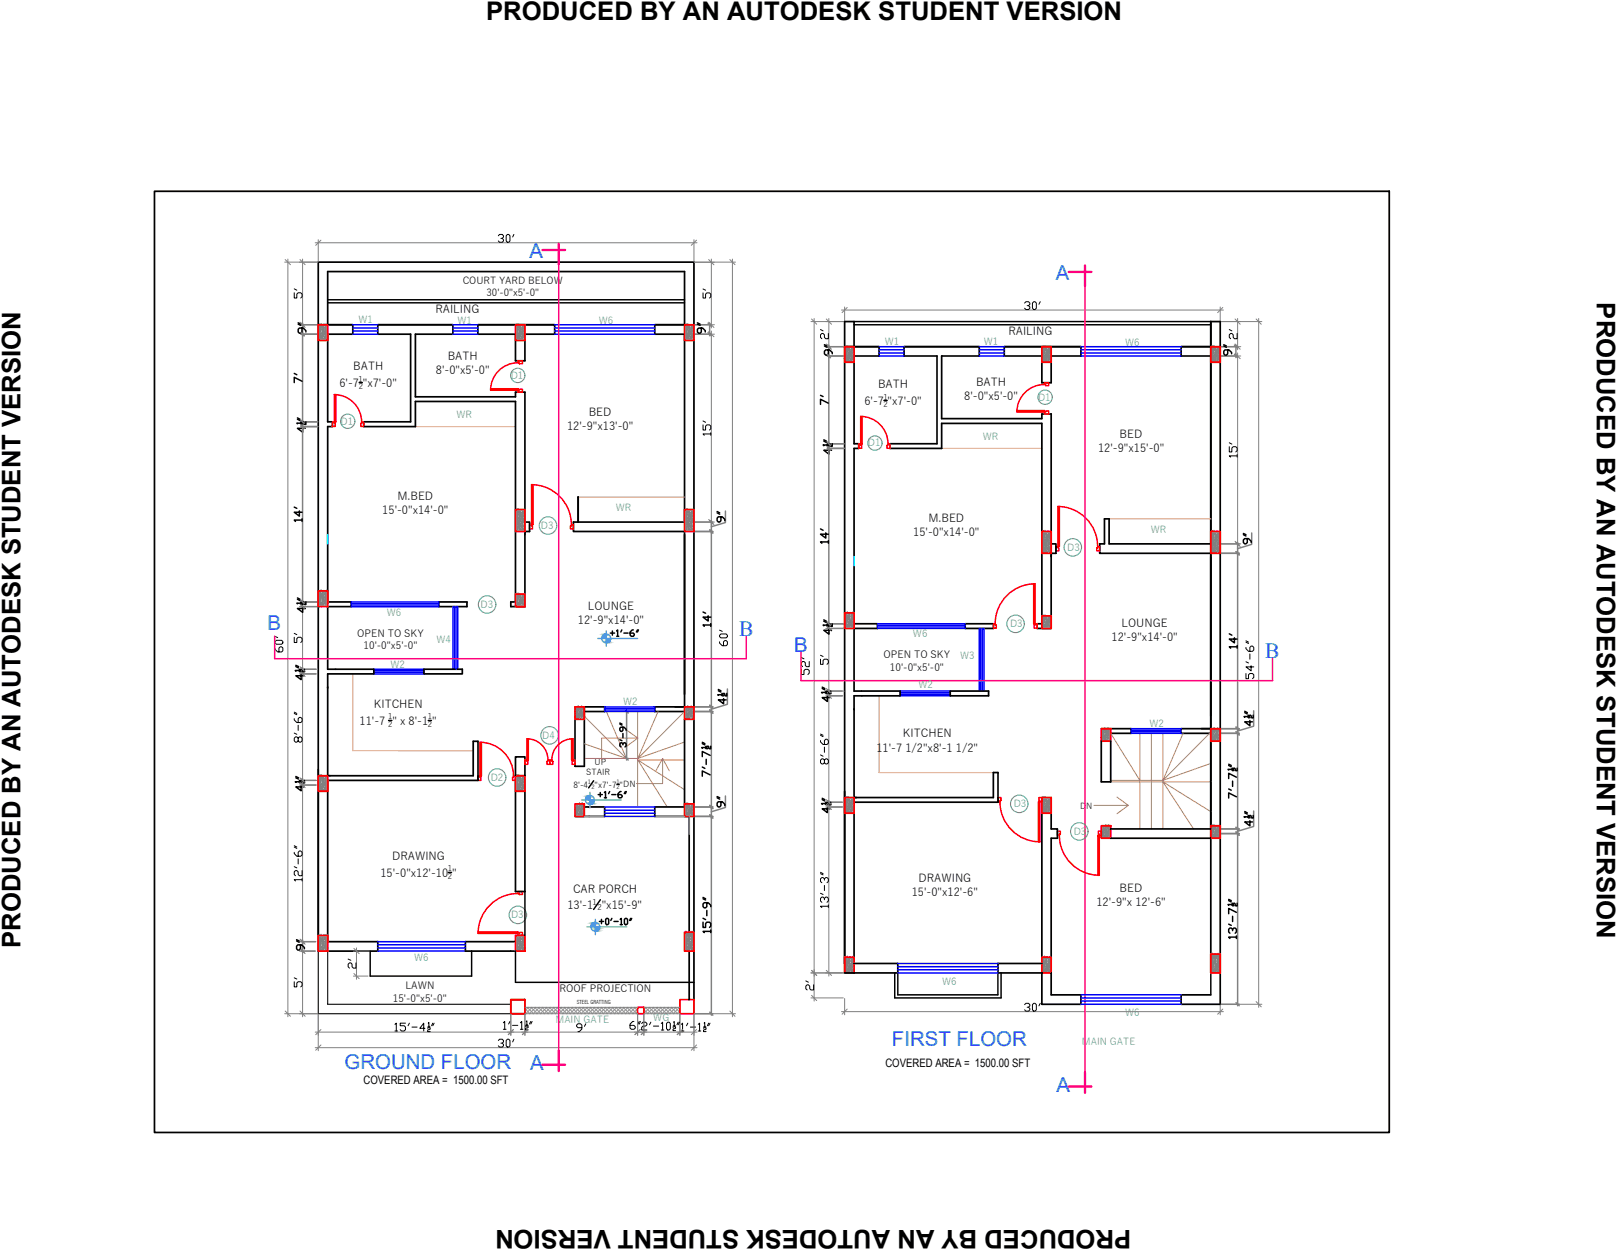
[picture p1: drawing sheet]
<svg xmlns="http://www.w3.org/2000/svg" width="279mm" height="216mm" viewBox="0 0 279 216" stroke-linecap="round" stroke-linejoin="round" font-family="sans-serif">
<defs><g id="words">
<g font-size="4.4">
<text x="84" y="3.5">PRODUCED BY AN AUTODESK STUDENT VERSION</text>
<text x="275.9" y="52.2" transform="rotate(90 275.9 52.2)">PRODUCED BY AN AUTODESK STUDENT VERSION</text>
<text x="3.5" y="163.7" transform="rotate(-90 3.5 163.7)">PRODUCED BY AN AUTODESK STUDENT VERSION</text>
<text x="195.5" y="212.4" transform="rotate(180 195.5 212.4)">PRODUCED BY AN AUTODESK STUDENT VERSION</text>
</g>
<g font-size="3.7" fill="#006edd">
<text x="127.7" y="109.9">B</text>
<text x="218.6" y="113.6">B</text>
</g>
<g font-size="3.5" fill="#006edd">
<text x="91.5" y="44.5">A</text>
<text x="182.5" y="48.3">A</text>
<text x="46.2" y="108.8">B</text>
<text x="137.2" y="112.6">B</text>
<text x="59.5" y="184.7">GROUND FLOOR</text>
<text x="91.6" y="184.9">A</text>
<text x="154.1" y="180.7">FIRST FLOOR</text>
<text x="182.5" y="188.6">A</text>
</g>
<g font-size="2">
<text x="153" y="184.3">COVERED AREA = 1500.00 SFT</text>
<text x="62.8" y="187.2">COVERED AREA = 1500.00 SFT</text>
</g>
<g font-size="1.9">
<text x="75.2" y="54.1">RAILING</text>
<text x="174.2" y="57.9">RAILING</text>
<text x="61" y="64">BATH</text>
<text x="75.3" y="64.6">8'-0&quot;x5'-0&quot;</text>
<text x="77.4" y="62.2">BATH</text>
<text x="58.7" y="66.8">6'-7 &quot;x7'-0&quot;</text>
<text x="101.7" y="71.9">BED</text>
<text x="149.4" y="69.9">6'-7 &quot;x7'-0&quot;</text>
<text x="151.7" y="67.1">BATH</text>
<text x="166.6" y="69.1">8'-0&quot;x5'-0&quot;</text>
<text x="168.7" y="66.7">BATH</text>
<text x="98" y="74.3">12'-9&quot;x13'-0&quot;</text>
<text x="193.5" y="75.7">BED</text>
<text x="189.7" y="78.1">12'-9&quot;x15'-0&quot;</text>
<text x="66.1" y="88.8">15'-0&quot;x14'-0&quot;</text>
<text x="68.7" y="86.4">M.BED</text>
<text x="157.8" y="92.6">15'-0&quot;x14'-0&quot;</text>
<text x="160.4" y="90.1">M.BED</text>
<text x="99.9" y="107.8">12'-9&quot;x14'-0&quot;</text>
<text x="101.6" y="105.4">LOUNGE</text>
<text x="192.1" y="110.6">12'-9&quot;x14'-0&quot;</text>
<text x="193.8" y="108.2">LOUNGE</text>
<text x="62.1" y="125.2">11'-7 &quot; x 8'-1 &quot;</text>
<text x="64.6" y="122.3">KITCHEN</text>
<text x="151.4" y="129.9">11'-7 1/2&quot;x8'-1 1/2&quot;</text>
<text x="156" y="127.4">KITCHEN</text>
<text x="67.8" y="148.6">DRAWING</text>
<text x="65.7" y="151.4">15'-0&quot;x12'-10 &quot;</text>
<text x="99" y="154.3">CAR PORCH</text>
<text x="157.5" y="154.7">15'-0&quot;x12'-6&quot;</text>
<text x="158.7" y="152.3">DRAWING</text>
<text x="193.5" y="154">BED</text>
<text x="98" y="157">13'-1</text>
<text x="104" y="157">&quot;x15'-9&quot;</text>
<text x="189.4" y="156.4">12'-9&quot;x 12'-6&quot;</text>
</g>
<g font-size="1.7">
<text x="79.9" y="49">COURT YARD BELOW</text>
<text x="84.1" y="51.2">30'-0&quot;x5'-0&quot;</text>
<text x="61.7" y="109.9">OPEN TO SKY</text>
<text x="62.8" y="112.1">10'-0&quot;x5'-0&quot;</text>
<text x="152.7" y="113.7">OPEN TO SKY</text>
<text x="153.8" y="115.9">10'-0&quot;x5'-0&quot;</text>
<text x="67.9" y="173.1">15'-0&quot;x5'-0&quot;</text>
<text x="70" y="170.9">LAWN</text>
<text x="96.7" y="171.3">ROOF PROJECTION</text>
</g>
<g font-size="1.7" fill="#5cb873">
<text x="62" y="55.8">W1</text>
<text x="79.1" y="56">W1</text>
<text x="103.5" y="56">W6</text>
<text x="152.9" y="59.6">W1</text>
<text x="170" y="59.6">W1</text>
<text x="194.4" y="59.7">W6</text>
<text x="88.2" y="65.4">D1</text>
<text x="179.4" y="69.2">D1</text>
<text x="58.8" y="73.3">D1</text>
<text x="78.9" y="72.2">WR</text>
<text x="150" y="77.1">D1</text>
<text x="169.8" y="76">WR</text>
<text x="106.4" y="88.3">WR</text>
<text x="93.5" y="91.3">D3</text>
<text x="184.4" y="95.1">D3</text>
<text x="198.9" y="92.1">WR</text>
<text x="66.8" y="106.3">W6</text>
<text x="83" y="105">D3</text>
<text x="75.4" y="111">W4</text>
<text x="157.8" y="110.1">W6</text>
<text x="165.9" y="113.8">W3</text>
<text x="174.5" y="108.3">D3</text>
<text x="67.5" y="115.3">W2</text>
<text x="158.7" y="118.8">W2</text>
<text x="107.7" y="121.8">W2</text>
<text x="198.6" y="125.5">W2</text>
<text x="93.7" y="127.6">D4</text>
<text x="84.8" y="134.8">D2</text>
<text x="175.2" y="139.4">D3</text>
<text x="185.5" y="144.2">D3</text>
<text x="88.3" y="158.6">D3</text>
<text x="71.5" y="166">W6</text>
<text x="162.8" y="170.1">W6</text>
<text x="96" y="176.6">MAIN GATE</text>
<text x="112.9" y="176.4">WG</text>
<text x="194.4" y="175.5">W6</text>
<text x="186.9" y="180.4">MAIN GATE</text>
</g>
<g font-size="1.4">
<text x="99.1" y="136">8'-4</text>
<text x="101.3" y="133.9">STAIR</text>
<text x="102.7" y="132.1">UP</text>
<text x="102.7" y="136">&quot;x7'-7 &quot;DN</text>
<text x="186.6" y="139.7">DN</text>
</g>
<g font-size="1.3">
<text x="62" y="65.9">1</text>
<text x="62" y="67.2">2</text>
<text x="152.7" y="69">1</text>
<text x="152.7" y="70.3">2</text>
<text x="67.1" y="124.3">1</text>
<text x="67.1" y="125.6">2</text>
<text x="73.9" y="124.3">1</text>
<text x="73.9" y="125.6">2</text>
<text x="77.4" y="150.5">1</text>
<text x="77.4" y="151.8">2</text>
<text x="102.4" y="156.3">1</text>
<text x="103.2" y="157.2">2</text>
</g>
<g font-size="1">
<text x="101.6" y="135.5">1</text>
<text x="102.2" y="136.2">2</text>
<text x="106.5" y="135.3">1</text>
<text x="106.5" y="136.3">2</text>
</g>
<text font-size=".9" x="99.7" y="173.5">STEEL GRATTING</text>
</g></defs>
<!-- layer: WALL -->
<g fill="none" stroke="#000" stroke-width=".3">
<path d="M26.7 33h213.4v162.6h-213.4zM55.8 56.1h5.2v1.6h-4.4v15.2h.8v.8h-.8v30.3h4.1v.8h-4.1v10.8h8v.8h-8v17.6M56.6 56.1v-9.2h61.7v9.2h-5.2v1.6h5.2v32.5h-19.2v1.6h19.2v30.3h-5.2v.8h5.2M82.6 56.1h13.2v1.6h-5.1v4.6h-1.6v-4.6h-6.5zM145.9 59.9h6v1.6h-4.3v15.1h.8v.8h-.8v30.3h4v.8h-4v10.9h7.9v.8h-7.9v17.6M147.6 59.9v-4.4h-1.7v112.5h9.2v-1.6h-7.5v-27M173.5 59.9h13.3v1.6h-5.2v4.6h-1.6v-4.6h-6.5zM209.2 59.9h-5.1v1.6h5.1M99.9 90.2v-4.3v4.3M209.2 93.9h-17.6v-4.3h-.8v4.3h-.8v1.7h19.2M56.6 118.8h.1M73.3 115.6h6.6v.8h-6.6z"/>
<path d="M75.8 104h4.9v.8h-4.9zM88.3 104v.8h2.4v-37.1h-1.6v.8h-17.3v-10.8h6.5v-1.6h-13v1.6h5.7v15.2h-8.2v.8h9v-4.4h17.3v34.7M164.2 119.4h6.6v.8h-6.6zM166.8 107.7h4.8v.8h-4.8zM179.2 107.7v.8h2.4v-37h-1.6v.8h-17.3v-10.8h6.5v-1.6h-13v1.6h5.7v15.1h-8.1v.8h8.9v-4.3h17.3v34.6M56.6 134h25.2v-6h.8v6.8h-26v27.8h8.7v1.7h-10.3v-119h64.9v129.8M56.6 134h.4M89.1 130.7h1.6v3.3h-1.6zM89.1 134.8v19.2h1.6v-19.2M101 122.1v10.3h-1.6v-10.3h5.1v.8h-3.5M101 139.4h3.5v1.6h-2.7M118.3 124.2v15.2h-5.2v1.6h6v20"/>
<path d="M147.6 137.8h24v-4.4h.8v5.2h-24.8M147.6 122.6h.1M147.6 137.8h.4M180 137.8v28.1M181.6 137.8v5.4h1.1v1.6h-1.1v21.1M190.3 125.9h5.1v.8h-3.5M190.3 128v7h1.6v-7M209.2 125.9h-5.1v.8h5.1M191.9 144.8h17.3M191.9 143.2h17.3M88.3 172.7h2.4v2.4h-2.4zM89.1 162.6h-8.7v1.7h10.3"/>
<path d="M119.1 164.3v8.4M180 166.4h-7.6v1.6h7.6v5.5h6.8v-1.7h-5.2v-3.8M209.2 168v-112.5h1.6v118h-6.7v-1.7h5.1"/>
</g>
<!-- layer: WR -->
<path d="M71.8 73.7h17.3M162.7 77.4h17.3M99.9 85.9h18.4M191.6 89.6h17.6M61 116.4v13.2h20.8h-13M151.9 120.2v13.2h19.7h-11.9" fill="none" stroke="#dda56e" stroke-width=".19"/>
<!-- layer: WALL -->
<path d="M55 164.3v10.8h33.3M56.6 164.3v9.2h31.7" fill="none" stroke="#000" stroke-width=".19"/>
<!-- layer: 0 -->
<path d="M56.6 92.3v1.7M147.6 96.1v1.6" fill="none" stroke="#0ff" stroke-width=".25"/>
<!-- layer: DIMENTION -->
<g fill="none" stroke="#808080" stroke-width=".17">
<path d="M49.2 45.3h5.7M49.7 44.7v130.9M51.7 56.1h3.2M52.3 44.7v11.9M54.5 41.9h65.9M55 41.4v3.8M119.9 41.4v3.8M120 45.3h7.1M120 56.1h3.4M120 57.7h3.4M120 45.3h3.4M122.9 44.7v11.9"/>
<path d="M122.9 57.2v33.5M126.6 44.7v130.9M140.1 55.5h5.8M140.7 55v117.9M142.7 59.9h3.2M143.2 55v5.4M145.4 53.6h66M145.9 53v2.5M210.8 53v2.5M210.9 55.5h7.1M210.9 59.9h3.5M213.8 55v5.4"/>
<path d="M217.5 55v119M210.9 61.5h3.5M213.8 61v33.5M120 90.2h3.4M210.9 93.9h3.5M49.2 175.1h5.7M51.7 164.3h2.8M52.3 163.7v11.9M54.5 178.3h65.9M55 175.2v6.3M61.1 164.3h2.8M61.1 168.6h2.5"/>
<path d="M61.6 163.7v5.4M88.3 175.2v3.6M90.7 175.1h19.5M90.7 175.2v3.6M90.7 174h19.5M110.2 175.2v3.6M111.3 175.1h6.2M111.3 175.2v3.6M111.3 174h6.2M117.5 175.2v3.6M119.9 175.2v6.3M120 175.1h7.1"/>
<path d="M140.1 168h5.8M140.1 172.4h5.6M145.4 174.7h66M145.9 172.5v2.8M210.8 173.5v1.8M210.9 173.5h7.1M54.5 181h65.9"/>
</g>
<!-- layer: WALL -->
<g fill="none" stroke="#808080" stroke-width=".17">
<path d="M49.3 44.8l.9 .9M51.8 55.6l.9 1M51.8 44.8l.9 .9M55.5 41.5l-1 .9M120.4 41.5l-1 .9M122.4 57.3l1 .9M122.4 55.6l1 1M122.4 44.8l1 .9M126.1 44.8l.9 .9M140.2 55.1l.9 .9M142.8 59.4l.9 .9M142.8 55.1l.9 .9"/>
<path d="M146.4 53.1l-.9 .9M211.3 53.1l-.9 .9M213.4 59.4l.9 .9M213.4 55.1l.9 .9M217 55.1l.9 .9M213.4 61l.9 1M122.4 89.7l1 .9M213.4 93.5l.9 .9M51.8 116l.9 .9M51.8 115.1l.9 .9M51.8 104.3l.9 .9M142.8 119.7l.9 .9"/>
<path d="M142.8 118.9l.9 .9M142.8 108.1l.9 .9M51.8 134.3l.9 .9M51.8 135.1l.9 1M142.8 138.1l.9 .9M142.8 138.9l.9 .9M49.3 174.6l.9 .9M51.8 174.6l.9 .9M51.8 163.8l.9 .9M51.8 162.2l.9 .9M55.5 177.8l-1 .9M61.2 163.8l.9 .9"/>
<path d="M61.2 168.1l.9 .9M88.7 177.8l-.9 .9M91.1 177.8l-.8 .9M110.6 177.8l-.9 .9M111.7 177.8l-.9 .9M117.9 177.8l-.9 .9M120.4 177.8l-1 .9M126.1 174.6l.9 .9M140.2 167.6l.9 .9M140.2 171.9l.9 .9M142.8 167.6l.9 .9M146.4 174.3l-.9 .9"/>
<path d="M211.3 174.3l-.9 .9M217 173l.9 .9M55.5 180.5l-1 .9M120.4 180.5l-1 .9"/>
</g>
<!-- layer: DIMENTION -->
<g fill="none" stroke="#000" stroke-width=".17">
<path d="M50.8 50.6v.9h.5v-.7l.2-.2h.5l.2 .2v.4l-.2 .3M50.8 49.9l.5 .2M86.1 40.7l.2-.2h.5l.2 .2v.2l-.2 .3h-.2M86.8 41.2l.2 .2v.2l-.2 .2h-.5l-.2-.2M87.7 40.5h.2l.2 .2v.9l-.2 .2h-.2l-.2-.2v-.9zM88.8 40.5l-.2 .4M121.5 50.6v.9h.4v-.7l.2-.2h.5l.2 .2v.5l-.2 .2M121.5 49.9l.4 .2M141.8 56.9l.4 .3M143.1 57.6v.9h-.4l-.2-.2v-.5l-.3-.2h-.2l-.2 .2v.5l.2 .2M177 52.3l.3-.2h.4l.2 .2v.3l-.2 .2h-.2M177.7 52.8l.2 .2v.2l-.2 .3h-.4l-.3-.3"/>
<path d="M178.4 52.3l.2-.2h.2l.3 .2v.9l-.3 .3h-.2l-.2-.3zM179.7 52.1l-.2 .5M212.4 56.9l.5 .3M213.8 57.6v.9h-.5l-.2-.2v-.5l-.2-.2h-.3l-.2 .2v.5l.2 .2M121.5 73.4v.9h.4v-.7l.2-.2h.5l.2 .2v.5l-.2 .2M121.5 72.7l.4 .2M122.8 75h-1.3l.2 .2M122.8 74.7v.5M212.4 77.2v.9h.5v-.7l.2-.2h.4l.3 .2v.4l-.3 .3M212.4 76.5l.5 .2M213.8 78.7h-1.4l.2 .3M213.8 78.5v.5"/>
<path d="M47.5 111.9v.3l.5 .4h.7l.2-.2v-.5l-.2-.2h-.3l-.2 .2v.7M47.5 110.8l.3-.2h.9l.2 .2v.2l-.2 .3h-.9l-.3-.3zM47.5 109.9l.5 .2M124.3 110.8v.3l.5 .4h.7l.2-.2v-.5l-.2-.2h-.3l-.2 .2v.7M124.3 109.7l.3-.2h.9l.2 .2v.3l-.2 .2h-.9l-.3-.2zM124.3 108.8l.5 .3M138.5 115.6v.9h.4v-.7l.2-.2h.5l.2 .2v.5l-.2 .2M138.5 113.6l.4 .2M139.8 114.3v.8h-.4l-.3-.2v-.4l-.2-.2h-.2l-.2 .2v.4l.2 .2M215.3 116.3v.9h.4v-.7l.3-.2h.4l.2 .2v.5l-.2 .2M215.3 111.8v.2l.4 .5h.7l.2-.2v-.5l-.2-.2h-.2l-.2 .2v.7M215.3 114.3l.4 .2"/>
<path d="M215.3 110.9l.4 .2M215.3 110.7l.4 .2M216 112.9v1M216.2 115v.9l-.9-.7h1.3M50.8 169.6v.9h.5v-.7l.2-.2h.5l.2 .2v.4l-.2 .3M50.8 168.9l.5 .2M60.2 165.7l.4 .2M61.5 166.3v.9h-.4l-.3-.2v-.5l-.2-.2h-.2l-.2 .2v.5l.2 .2M68.2 176.9l.3-.2v1.4M68.2 178.1h.5M70.1 176.7h-.9v.5h.6l.3 .2v.4l-.3 .3h-.4l-.2-.3M70.7 176.7l-.2 .5"/>
<path d="M71.2 177.4h.9M73.4 177.6h-.9l.7-.9v1.4M73.9 177.6l.1-.1 .3 .1-.1 .2-.3 .1v.3h.4M73.9 177.4h.4M74 176.7l.1-.1v.7M74 177.3h.2M74.8 176.7l-.2 .5M75 176.7l-.2 .5M86.1 179.7l.2-.2h.5l.2 .2v.3l-.2 .2h-.2M87 176.7l.2-.3v1.4M87 177.8h.4M87.7 179.5h.2l.2 .2v.9l-.2 .2h-.2l-.2-.2v-.9z"/>
<path d="M88.1 176.4l-.2 .5M88.6 177.1h.9M88.8 179.5l-.2 .5M89.9 176.7l.2-.3v1.4M89.9 177.8h.5M90.8 177.3l.1-.1 .4 .1-.2 .2-.3 .2v.2h.5M90.8 177.1h.5M90.9 176.4l.1-.1v.7M90.9 177h.2M91.7 176.4l-.2 .5M91.9 176.4l-.2 .5M100.5 177.5h-.6l-.3-.2v-.2l.3-.3h.4l.2 .3v.6l-.4 .5h-.2"/>
<path d="M101.2 176.8l-.2 .5M109.5 176.4h-.2l-.4 .5v.7l.2 .2h.4l.3-.2v-.3l-.3-.2h-.6M110.4 176.4l-.2 .5M110.7 176.4l-.3 .5M110.9 176.8l.2-.2h.4l.3 .2v.2l-.3 .2h-.4l-.2 .3v.4h.9M112.5 176.6l-.3 .4M112.9 177.2h.9M114.3 176.8l.2-.2v1.3M114.3 177.9h.4M115.4 176.6h.2l.2 .2v.9l-.2 .2h-.2l-.2-.2v-.9zM116.3 177.5l.1-.2 .3 .2-.1 .2-.3 .1v.2h.4M116.3 177.2h.4"/>
<path d="M116.4 176.6l.1-.2v.7M116.4 177.1h.2M117.2 176.6l-.2 .4M117.4 176.6l-.2 .4M117.7 176.9l.2-.2v1.4M117.7 178.1h.5M118.9 176.7l-.3 .5M119.3 177.4h.9M120.7 176.9l.2-.2v1.4M120.7 178.1h.4M121.6 177.6l.1-.1 .3 .1-.1 .2-.3 .1v.3h.4M121.6 177.4h.4"/>
<path d="M121.7 176.7l.1-.1v.7M121.7 177.3h.2M122.4 176.7l-.2 .5M122.7 176.7l-.3 .5M139.2 169.4l.5 .3M140.6 170.1v.9h-.5l-.2-.2v-.5l-.2-.2h-.2l-.3 .2v.5l.3 .2M177 173.5l.3-.2h.4l.2 .2v.2l-.2 .3h-.2M177.7 174l.2 .2v.2l-.2 .2h-.4l-.3-.2M178.4 173.5l.2-.2h.2l.3 .2v.9l-.3 .2h-.2l-.2-.2zM179.7 173.3l-.2 .4M86.8 180.2l.2 .2v.2l-.2 .2h-.5l-.2-.2"/>
</g>
<!-- layer: HAT -->
<g fill="none" stroke="#989898" stroke-width=".19">
<path d="M90.7 174.8l.2 .3M90.7 174.2l.9 .9M91.1 174l1.1 1.1M91.3 174l-.6 .6M91.8 174l1 1.1M91.9 174l-1.1 1.1M92.4 174l1.1 1.1M92.6 174l-1.1 1.1M93 174l1.1 1.1M93.2 174l-1.1 1.1M93.7 174l1.1 1.1M93.8 174l-1 1.1"/>
<path d="M94.3 174l1.1 1.1M94.5 174l-1.1 1.1M95 174l1 1.1M95.1 174l-1.1 1.1M95.6 174l1.1 1.1M95.8 174l-1.1 1.1M96.2 174l1.1 1.1M96.4 174l-1.1 1.1M96.9 174l1 1.1M97 174l-1.1 1.1M97.5 174l1.1 1.1M97.7 174l-1.1 1.1"/>
<path d="M98.1 174l1.1 1.1M98.3 174l-1.1 1.1M98.8 174l1.1 1.1M98.9 174l-1 1.1M99.4 174l1.1 1.1M99.6 174l-1.1 1.1M100.1 174l1 1.1M100.2 174l-1.1 1.1M100.7 174l1.1 1.1M100.8 174l-1 1.1M101.3 174l1.1 1.1M101.5 174l-1.1 1.1"/>
<path d="M102 174l1 1.1M102.1 174l-1.1 1.1M102.6 174l1.1 1.1M102.8 174l-1.1 1.1M103.2 174l1.1 1.1M103.4 174l-1.1 1.1M103.9 174l1.1 1.1M104 174l-1 1.1M104.5 174l1.1 1.1M104.7 174l-1.1 1.1M105.2 174l1 1.1M105.3 174l-1.1 1.1"/>
<path d="M105.8 174l1.1 1.1M105.9 174l-1 1.1M106.4 174l1.1 1.1M106.6 174l-1.1 1.1M107.1 174l1 1.1M107.2 174l-1.1 1.1M107.7 174l1.1 1.1M107.9 174l-1.1 1.1M108.3 174l1.1 1.1M108.5 174l-1.1 1.1M109 174l1 1.1M109.1 174l-1 1.1"/>
<path d="M109.6 174l.6 .6M109.8 174l-1.1 1.1M110.2 174.2l-.9 .9M110.2 174.9l-.2 .2M111.3 175v.1M111.3 174.4l.7 .7M111.5 174l1.1 1.1M111.7 174l-.4 .4M112.2 174l1 1.1M112.3 174l-1 1.1M112.8 174l1.1 1.1M113 174l-1.1 1.1"/>
<path d="M113.4 174l1.1 1.1M113.6 174l-1.1 1.1M114.1 174l1 1.1M114.2 174l-1 1.1M114.7 174l1.1 1.1M114.9 174l-1.1 1.1M115.3 174l1.1 1.1M115.5 174l-1.1 1.1M116 174l1.1 1.1M116.1 174l-1 1.1M116.6 174l.9 .8M116.8 174l-1.1 1.1"/>
<path d="M117.3 174l.2 .2M117.4 174l-1.1 1.1M117.5 174.6l-.5 .5"/>
</g>
<!-- layer: col -->
<path d="M88.3 172.7h2.4v2.4h-2.4zM110.2 174h1.1v1.1h-1.1zM117.5 172.7h2.4v2.4h-2.4z" fill="none" stroke="#f00" stroke-width=".3"/>
<!-- layer: DIMENSIION -->
<g fill="none" stroke="#808080" stroke-width=".17">
<path d="M51.7 116.4h2.8M51.7 115.6h3.2M51.7 104.8h3.2M52.3 104.2v59M142.7 119.4h3.2M142.7 108.5h3.2M143.2 108v60.6M51.7 134.8h3.2M51.7 135.6h2.8M142.7 138.6h3.2M142.7 120.2h2.8M142.7 139.4h2.8"/>
<path d="M51.7 162.6h2.8M142.7 168h2.8"/>
</g>
<g fill="none" stroke="#000" stroke-width=".17">
<path d="M50.8 110.1v.9h.5v-.7l.2-.2h.5l.2 .2v.4l-.2 .3M50.8 109.4l.5 .2M141.8 113.9v.8h.4v-.6l.3-.2h.4l.2 .2v.4l-.2 .2M141.8 113.2l.4 .2M50.8 124.1v.3l.5 .4h.7l.2-.2v-.5l-.2-.2h-.3l-.2 .2v.7M50.8 126.6l.5 .2M50.8 123.2l.5 .2M50.8 123l.5 .2M51.5 127.5l.2-.2h.3l.2 .2v.5l-.2 .2h-.3l-.2-.2v-.5l-.2-.2h-.2l-.3 .2v.5l.3 .2h.2l.2-.2M51.5 125.3v.9M141.8 127.9v.2l.4 .5h.7l.2-.2v-.5l-.2-.2h-.2l-.2 .2v.7M141.8 130.4l.4 .2"/>
<path d="M141.8 127l.4 .2M141.8 126.8l.4 .2M142.5 131.3l.2-.2h.2l.2 .2v.4l-.2 .3h-.2l-.2-.3v-.4l-.3-.2h-.2l-.2 .2v.4l.2 .3h.2l.3-.3M142.5 129v.9M50.8 147.2v.2l.5 .5h.7l.2-.2v-.5l-.2-.2h-.3l-.2 .2v.7M50.8 149.7l.5 .2M50.8 146.3l.5 .2M50.8 146.1l.5 .2M51.5 148.3v.9M52.2 151.9h-1.4l.3 .3M52.2 150.4v.9h-.5l-.2-.3v-.4l-.2-.2h-.2l-.3 .2v.4l.3 .3M52.2 151.7v.5"/>
<path d="M141.8 154.3l.4 .2M141.8 150.9l.4 .2M141.8 150.7l.4 .2M142.5 155.4v-.2l-.3-.3h-.2l-.2 .3v.4l.2 .3M142.5 155.2l.2-.3h.2l.2 .3v.4l-.2 .3M142.5 152v-.2l-.3-.2h-.2l-.2 .2v.5l.2 .2M142.5 151.8l.2-.2h.2l.2 .2v.5l-.2 .2M142.5 152.9v.9M143.1 156.5h-1.3l.2 .3M143.1 156.3v.5"/>
</g>
<!-- layer: WIN -->
<g fill="none" stroke="#00f" stroke-width=".25">
<path d="M61 57.7h4.3M61 57.2h4.3M61 56.1h4.3M61 56.6h4.3M78.3 57.7h4.3M78.3 57.2h4.3M78.3 56.1h4.3M78.3 56.6h4.3M95.8 57.7h17.3M95.8 57.2h17.3M95.8 56.1h17.3M95.8 56.6h17.3"/>
<path d="M151.9 59.9h4.3M169.2 59.9h4.3M186.8 59.9h17.3M151.9 61.5h4.3M151.9 61h4.3M151.9 60.4h4.3M169.2 61.5h4.3M169.2 61h4.3M169.2 60.4h4.3M186.8 61.5h17.3M186.8 61h17.3M186.8 60.4h17.3"/>
<path d="M60.7 104h15.1M60.7 104.2h15.1M60.7 104.8h15.1M60.7 104.5h15.1M64.6 115.6h8.7M64.6 115.9h8.7M64.6 116.4h8.7M64.6 116.1h8.7M78.3 104.8v10.8M78.5 104.8v10.8M78.8 104.8v10.8M79.1 104.8v10.8"/>
<path d="M151.6 107.7h15.2M151.6 108h15.2M151.6 108.5h15.2M151.6 108.3h15.2M155.5 119.4h8.7M155.5 119.6h8.7M155.5 119.9h8.7M169.2 108.5v10.9M169.5 108.5v10.9M169.8 108.5v10.9M170 108.5v10.9M104.5 122.1h8.6"/>
<path d="M104.5 122.3h8.6M104.5 122.9h8.6M104.5 122.6h8.6M104.5 139.4h8.6M104.5 139.9h8.6M155.5 120.2h8.7M195.4 125.9h8.7M195.4 126.1h8.7M195.4 126.7h8.7M195.4 126.4h8.7M104.5 141h8.6M104.5 140.5h8.6"/>
<path d="M65.3 162.6h15.1M65.3 163.2h15.1M65.3 164.3h15.1M65.3 163.7h15.1M155.1 168h17.3M155.1 167.5h17.3M155.1 166.4h17.3M155.1 167h17.3M186.8 173.5h17.3M186.8 172.9h17.3M186.8 171.8h17.3M186.8 172.4h17.3"/>
</g>
<!-- layer: door -->
<g fill="none" stroke="#f00" stroke-width=".25">
<path d="M57.4 72.9h.4v.2h.1v.6h-.5zM57.8 68.2a4.7 4.7 0 0 1 4.7 4.7M57.8 68.2h.2v4.7h-.2zM62.5 72.9h.3v.8h-.5v-.6h.2zM84.8 67.1h4.7v.3h-4.7zM89.5 67.4h.2v-.2h.6v.5h-.8zM89.5 62.3h.8v.5h-.6v-.1h-.2zM89.5 62.7a4.7 4.7 0 0 0-4.7 4.7M148.4 76.7h.3v.2h.2v.5h-.5zM148.7 71.9a4.7 4.7 0 0 1 4.7 4.8M148.7 71.9h.3v4.8h-.3zM153.4 76.7h.4v.7h-.5v-.5h.1z"/>
<path d="M175.7 70.9h4.7v.3h-4.7zM180.4 66.4a4.7 4.7 0 0 0-4.7 4.8M180.4 71.2h.3v-.2h.5v.5h-.8zM180.4 66.1h.8v.5h-.5v-.2h-.3zM91.5 90.6h.3v.2h.2v.6h-.5zM91.8 83.7a6.9 6.9 0 0 1 6.9 6.9M91.8 83.7h.3v6.9h-.3zM98.7 90.6h.4v.8h-.5v-.6h.1zM182.5 94.4h.3v.2h.2v.5h-.5zM182.8 87.5a6.9 6.9 0 0 1 6.9 6.9M182.8 87.5h.2v6.9h-.2zM189.7 94.4h.3v.7h-.5v-.5h.2z"/>
<path d="M171.6 107.7h.4v.3h.1v.5h-.5zM178.6 100.9h.3v6.8h-.3zM178.8 100.8a6.9 6.9 0 0 0-6.8 6.9M178.9 107.7h.3v.8h-.5v-.5h.2zM82.6 134h.3v.3h.2v.5h-.5zM82.9 128.2a5.8 5.8 0 0 1 5.8 5.8M82.9 128.2h.3v5.8h-.3zM88.7 134h.4v.8h-.5v-.5h.1zM90.7 131.3h.3v.2h.2v.5h-.5zM91 127.6a3.7 3.7 0 0 1 3.7 3.6M91 127.6h.3v3.7h-.3zM94.7 131.3h.3v.7h-.5v-.5h.2z"/>
<path d="M95 131.3h.4v.2h.1v.5h-.5zM98.8 127.6h.2v3.7h-.2zM99 127.6a3.7 3.7 0 0 0-3.6 3.6M99 131.3h.4v.7h-.6v-.5h.2zM172.4 137.8h.6v.5h-.2v.2h-.4zM172.8 138.5a6.9 6.9 0 0 0 6.9 6.9M179.4 138.5h.3v6.9h-.3zM179.5 137.8h.5v.7h-.3v-.2h-.2zM89.5 154h.8v.5h-.6v-.2h-.2zM89.5 154.3a6.9 6.9 0 0 0-6.9 6.9M182.7 143.6h.5v.5h-.2v.2h-.3zM183 144.3a6.9 6.9 0 0 0 6.9 6.9"/>
<path d="M189.7 144.3h.2v6.9h-.2zM189.8 143.6h.5v.7h-.4v-.2h-.1zM82.6 161h6.9v.2h-6.9zM89.5 161.2h.2v-.1h.6v.5h-.8z"/>
</g>
<!-- layer: TEXT -->
<g fill="none" stroke="#000" stroke-width=".25">
<path d="M62.1 66.1h.5M152.7 69.2h.6M105.5 109.3h.7M105.8 109v.7M106.6 109l.1-.2v1.1M106.6 109.9h.3M107.4 108.8l-.1 .4M107.8 109.3h.7M109.4 108.8h-.2l-.3 .4v.5l.2 .2h.3l.2-.2-.2-.4h-.5M110.2 108.8l-.2 .4M110.3 108.8l-.1 .4M67.1 124.4h.6"/>
<path d="M74 124.4h.5M102.6 134.9l-.9 1.2M103.4 137.2h.7M103.7 136.9v.7M104.4 136.9l.2-.2v1.1M104.4 137.8h.4M105.3 136.7l-.1 .4M105.7 137.2h.7M106.6 135.5h.4M107.3 136.7h-.2l-.3 .4v.5l.2 .2h.3l.2-.4-.2-.2h-.5M108.1 136.7l-.2 .4M108.2 136.7l-.1 .4"/>
<path d="M77.5 150.7h.5M90.7 154v7.6M103.6 159.2h.7M103.7 155.4l-1.1 1.7M103.9 158.8v.7M104.6 158.8l.2-.2 .4 .2v.7l-.2 .2-.4-.2zM105.7 158.6l-.2 .4M106.1 159.2h.7M107.2 158.8l.2-.2v1.1M107.2 159.7h.3M107.9 158.8l.2-.2 .3 .2v.7l-.2 .2-.3-.2zM109 158.6l-.2 .4"/>
<path d="M109.2 158.6l-.2 .4"/>
</g>
<!-- layer: text-door -->
<g fill="none" stroke="#5cb873" stroke-width=".19">
<circle cx="60.1" cy="72.8" r="1.24"/>
<circle cx="89.5" cy="64.8" r="1.24"/>
<circle cx="151.2" cy="76.5" r="1.24"/>
<circle cx="180.6" cy="68.6" r="1.24"/>
<circle cx="94.7" cy="90.8" r="1.51"/>
<circle cx="185.4" cy="94.5" r="1.51"/>
<circle cx="84.2" cy="104.4" r="1.51"/>
<circle cx="175.5" cy="107.7" r="1.51"/>
<circle cx="85.9" cy="134.3" r="1.51"/>
<circle cx="95" cy="127" r="1.51"/>
<circle cx="176.1" cy="138.8" r="1.51"/>
<circle cx="89.5" cy="158" r="1.51"/>
<circle cx="186.5" cy="143.6" r="1.51"/>
</g>
<!-- layer: projection -->
<path d="M56.6 51.8h61.7M56.6 52.3h61.7M147.6 55.5h61.6M147.6 56.1h61.6M64 164.3v4.3h17.5v-4.3M89.1 164.3v5.4h30.8M154.6 168v4.4h18.4v-4.4M155.1 168v3.8h17.3v-3.8M209.2 168v3.8" fill="none" stroke="#000" stroke-width=".25"/>
<!-- layer: section line -->
<path d="M93.7 43.2h3.9M96.5 42.1v3.5M184.7 47h3.9M187.5 45.9v3.5M93.7 183.9h3.9M96.5 181.4v3.6M184.7 187.7h3.9M187.5 185.2v3.6" fill="none" stroke="#ff007f" stroke-width=".4"/>
<path d="M96.5 45.6v135.8M187.5 49.4v135.8M47.5 109.9v3.9h81.4v-3.9M138.4 112.6v5h81.5v-4M93.7 183.9h3.9M184.7 187.7h3.9" fill="none" stroke="#ff007f" stroke-width=".25"/>
<!-- layer: other -->
<g fill="#6ea5dd" stroke="#6ea5dd" stroke-width=".17">
<path d="M102.7 159.3h.2z"/>
<path d="M102.9 160.8h.2z"/>
<path d="M104.6 109.5h.2z"/>
<path d="M104.8 111h.2z"/>
<path d="M101.8 137.4h.1z"/>
<path d="M101.9 138.9h.3z"/>
<path d="M102.7 159.3h.2zM102.6 159.3h.3z"/>
<path d="M102.6 159.3l.3 .1zM102.5 159.4h.4z"/>
<path d="M102.5 159.4l.4 .1zM102.4 159.5h.5z"/>
<path d="M102.4 159.5l.5 .1zM102.3 159.6h.6z"/>
<path d="M102.3 159.6l.6 .1v-.1zM102.3 159.6l.6 .1h-.7z"/>
<path d="M102.2 159.7l.7 .1v-.1zM102.2 159.7l.7 .1h-.8z"/>
<path d="M102.1 159.8l.8 .2v-.2zM102.1 159.8l.8 .2h-.8z"/>
<path d="M102.1 160l.8 .1v-.1zM102.1 160l.8 .1h-.8z"/>
<path d="M102.9 160.1l.7 .1v-.1zM102.9 160.1l.7 .1h-.7z"/>
<path d="M102.9 160.2l.7 .2v-.2zM102.9 160.2l.7 .2h-.7z"/>
<path d="M102.9 160.4l.6 .1 .1-.1zM102.9 160.4l.6 .1h-.6z"/>
<path d="M102.9 160.5l.6 .1v-.1zM102.9 160.5l.6 .1h-.6z"/>
<path d="M102.9 160.6h.6zM102.9 160.6l.5 .1z"/>
<path d="M102.9 160.7h.5zM102.9 160.7l.4 .1z"/>
<path d="M102.9 160.8h.4zM102.9 160.8h.2z"/>
<path d="M102.9 160.8h.1zM102.9 160.8h.1z"/>
<path d="M104.6 109.5h.2zM104.5 109.5h.3z"/>
<path d="M104.5 109.5l.3 .1zM104.4 109.6h.4z"/>
<path d="M104.4 109.6l.4 .1zM104.3 109.7h.5z"/>
<path d="M104.3 109.7l.5 .1v-.1zM104.3 109.7l.5 .1h-.6z"/>
<path d="M104.2 109.8l.6 .1v-.1zM104.2 109.8l.6 .1h-.7z"/>
<path d="M104.1 109.9l.7 .1v-.1zM104.1 109.9l.7 .1h-.8z"/>
<path d="M104 110l.8 .1v-.1zM104 110l.8 .1h-.8z"/>
<path d="M104 110.1l.8 .2v-.2zM104 110.1l.8 .2h-.8z"/>
<path d="M104.8 110.3l.7 .1v-.1zM104.8 110.3l.7 .1h-.7z"/>
<path d="M104.8 110.4l.7 .1v-.1zM104.8 110.4l.7 .1h-.7z"/>
<path d="M104.8 110.5l.6 .2 .1-.2zM104.8 110.5l.6 .2h-.6z"/>
<path d="M104.8 110.7l.6 .1v-.1zM104.8 110.7l.6 .1h-.6z"/>
<path d="M104.8 110.8l.5 .1 .1-.1zM104.8 110.8l.5 .1h-.5z"/>
<path d="M104.8 110.9h.5zM104.8 110.9h.4z"/>
<path d="M104.8 110.9h.4zM104.8 110.9l.2 .1z"/>
<path d="M104.8 111h.1zM104.8 111h.1z"/>
<path d="M101.8 137.4h.1zM101.7 137.4h.2z"/>
<path d="M101.7 137.4l.2 .1zM101.5 137.5h.4z"/>
<path d="M101.5 137.5l.4 .1zM101.4 137.6h.5z"/>
<path d="M101.4 137.6l.5 .1v-.1zM101.4 137.6l.5 .1h-.6z"/>
<path d="M101.3 137.7l.6 .1v-.1zM101.3 137.7l.6 .1h-.6z"/>
<path d="M101.3 137.8l.6 .1v-.1zM101.3 137.8l.6 .1h-.7z"/>
<path d="M101.2 137.9l.7 .1v-.1zM101.2 137.9l.7 .1h-.7z"/>
<path d="M101.2 138l.7 .2v-.2zM101.2 138l.7 .2h-.7z"/>
<path d="M101.9 138.2l.8 .1v-.1zM101.9 138.2l.8 .1h-.8z"/>
<path d="M101.9 138.3l.8 .1v-.1zM101.9 138.3l.8 .1h-.8z"/>
<path d="M101.9 138.4l.7 .2 .1-.2zM101.9 138.4l.7 .2h-.7z"/>
<path d="M101.9 138.6l.6 .1 .1-.1zM101.9 138.6l.6 .1h-.6z"/>
<path d="M101.9 138.7l.5 .1 .1-.1zM101.9 138.7l.5 .1h-.5z"/>
<path d="M101.9 138.8h.5zM101.9 138.8l.4 .1z"/>
<path d="M101.9 138.9h.4zM101.9 138.9h.3z"/>
<path d="M101.9 138.9h.2zM101.9 138.9h.2z"/>
</g>
<g fill="none" stroke="#6ea5dd" stroke-width=".25">
<path d="M103.3 110.3h6.9M104.8 109v2.6M100.5 138.2h6.9M101.9 136.9v2.6M102.9 158.8v2.6M101.4 160.1h6.9"/>
<circle cx="104.7" cy="110.3" r=".77"/>
<circle cx="101.9" cy="138.2" r=".77"/>
<circle cx="102.9" cy="160.1" r=".77"/>
</g>
<!-- layer: h -->
<g fill="none" stroke="#808080" stroke-width=".25">
<path d="M52 57.7h2.9M52 56.1h2.8M52.3 55.8v49.3M55 58.2h.1M55 58.8h.1M55 58.5h.1M55.1 57.2h.1M55.1 57.6h.1M55.1 58.2h.1M55.1 56.8h.1M55.1 56.2h.1M55.2 57.5h.1"/>
<path d="M55.2 56.7h.1M55.2 57.8h.1M55.2 58.6h.1M55.2 57.6h.1M55.2 56.2h.1M55.2 57.3h.1M55.2 58.4h.1M55.2 57.2h.1M55.2 56.9h.1M55.3 58.5h.1M55.3 58.3h.1M55.3 58.1h.1"/>
<path d="M55.3 58h.1M55.3 57.7h.1M55.3 57.4h.1M55.3 57.1h.1M55.3 56.4h.1M55.3 56.5h.1M55.3 56.8h.1M55.3 56.7h.1M55.4 56.2h.1M55.4 58.7h.1M55.4 58.1h.1M55.4 57.6v.1"/>
<path d="M55.4 57.1h.1M55.4 56.9h.1M55.4 58h.1M55.4 56.7h.1M55.4 57.3h.1M55.4 56.9v.1M55.5 58.3h.1M55.5 58.1h.1M55.5 57.7h.1M55.5 56.1h.1M55.5 56.5h.1M55.5 58.6h.1"/>
<path d="M55.6 58.2h.1M55.6 56.5l-.1 .1zM55.6 58.4h.1M55.6 56.3h.1M55.6 56.8h.1M55.7 58.6h.1M55.7 58.8h.1M55.7 56.6h.1M55.7 57.7h.1M55.7 57.5v.1M55.8 57.9h.1M55.7 58.5h.1"/>
<path d="M55.7 58.2h.1M55.7 57.4h.1M55.7 57.2h.1M55.8 57.6h.1M55.8 57.2h.1M55.8 58.4h.1M55.8 56.3h.1M55.8 57.3h.1M55.8 57h.1M55.8 56.7h.1M55.8 56.4h.1M55.8 58.5v.1v-.1"/>
<path d="M55.8 58h.1M55.9 58.1h.1M55.9 56.4h.1M55.9 57h.1M55.9 56.7h.1M55.9 58.7h.1M55.9 57.3h.1M55.9 56.8h.1M55.9 58h.1M56 57.4h.1M56 57h.1M56 57.3h.1"/>
<path d="M56 57.6v.1M56 57.7h.1M56 58.3h.1M56.1 57.7h.1M56.1 56.3h.1M56.1 58.4h.1M56.2 58.6h.1M56.2 58.3h.1M56.2 58.7h.1M56.2 58.4h.1M56.2 58.1h.1M56.2 57.8h.1"/>
<path d="M56.2 57h.1M56.2 56.6v.1M56.2 57.5h.1M56.2 57.2h.1M56.2 56.7h.1M56.2 56.9h.1M56.2 56.6h.1M56.2 56.5h.1M56.2 57.7h.1M56.2 58.8h.1M56.3 58.3h.1M56.3 56.3h.1"/>
<path d="M56.3 57.1h.1M56.3 56.4h.1M56.3 57.3h.1M56.3 58.2h.1M56.4 58.3h.1M56.4 56.8h.1M56.4 58h.1M56.4 57.3h.1M56.4 56.4h.1M56.4 56.7h.1M56.5 57.8h.1M56.5 56.3h.1"/>
<path d="M56.5 56.7h.1M56.5 56.7l.1-.1zM56.5 58.6h.1M56.5 57.7h.1M56.5 57v.1M56.5 57h.1M56.5 58.3h.1M56.5 57.6h.1M56.6 56.3h.1M56.6 57.7h.1M89.1 58.2h.1M89.1 58.8h.1"/>
<path d="M89.1 58.5h.1M89.1 57.2h.1M89.1 57.6h.1M89.2 58.2h.1M89.2 56.8h.1M89.2 56.2h.1M89.2 57.5h.1M89.3 56.7h.1M89.3 57.8h.1M89.3 58.6h.1M89.3 57.6h.1M89.3 56.2h.1"/>
<path d="M89.3 57.3h.1M89.3 58.4h.1M89.3 56.9h.1M89.3 57.2h.1M89.3 58.5h.1M89.3 58.3h.1M89.3 58.1h.1M89.4 58h.1M89.4 57.7h.1M89.4 56.8h.1M89.4 57.4h.1M89.4 57.1h.1"/>
<path d="M89.4 56.4h.1M89.4 56.5h.1M89.4 56.7h.1M89.4 56.2h.1M89.4 58.7h.1M89.5 58.1h.1M89.5 57.6l-.1 .1M89.5 57.1h.1M89.5 58h.1M89.5 56.9h.1M89.5 56.7h.1M89.5 57.3h.1"/>
<path d="M89.5 56.9v.1M89.6 58.1h.1M89.6 58.6h.1M89.6 57.7h.1M89.6 58.3h.1M89.6 56.1h.1M89.6 56.5h.1M89.6 58.2h.1M89.7 58.4h.1M89.7 56.5l-.1 .1zM89.7 56.3h.1M89.7 56.8h.1"/>
<path d="M89.7 58.6h.1M89.8 57.5v.1M89.8 58.8h.1M89.8 58.5h.1M89.8 56.6h.1M89.8 57.7h.1M89.8 58.2h.1M89.8 57.9h.1M89.8 57.4h.1M89.8 57.2h.1M89.8 57.6h.1M89.8 57.3h.1"/>
<path d="M89.8 58.4h.1M89.8 56.3h.1M89.8 58.6l.1-.1zM89.8 58h.1M89.9 57h.1M89.9 56.7h.1M89.9 56.4h.1M89.9 58h.1M89.9 58.1h.1M90 56.4h.1M90 57h.1M90 56.7h.1"/>
<path d="M90 58.7h.1M90 56.8h.1M90 58h.1M90 57.3h.1M90 57.4h.1M90.1 57.3h-.1M90.1 57.6v.1M90.1 57.7h.1M90.1 58.3h.1M90.1 56.3h.1M90.2 58.4h.1M90.2 58.7h.1"/>
<path d="M90.2 58.6h.1M90.2 58.3h.1M90.3 58.4h.1M90.3 58.1h.1M90.3 57.8h.1M90.3 57.5h.1M90.3 57h.1M90.3 57.2h.1M90.3 56.7h.1M90.3 56.6h.1M90.3 56.9h.1M90.3 56.5h.1"/>
<path d="M90.3 57.7h.1M90.3 58.8h.1M90.4 58.3h.1M90.3 56.3h.1M90.3 56.4h.1M90.4 57.1h.1M90.4 57.3h.1M90.4 58.2h.1M90.5 58.3h.1M90.5 58h.1M90.5 56.8h.1M90.5 57.3h.1"/>
<path d="M90.5 56.4h.1M90.5 56.7h.1M90.5 57.8h.1M90.5 56.3h.1M90.6 57.6h.1M90.6 58.6h.1M90.6 57.7h.1M90.6 58.3h.1M90.6 57h.1M90.6 57.1h.1M90.6 56.6v.1zM90.6 56.3h.1"/>
<path d="M90.7 57.7h.1M118.3 58.2h.1M118.3 58.8h.1M118.3 58.5h.1M118.3 57.2h.1M118.3 57.6h.1M118.4 58.2h.1M118.4 56.8h.1M118.4 56.2h.1M118.4 57.5h.1M118.5 56.7h.1M118.5 57.8h.1"/>
<path d="M118.5 58.6h.1M118.5 57.6h.1M118.5 56.2h.1M118.5 57.3h.1M118.5 56.9h.1M118.5 58.5h.1M118.5 58.4h.1M118.5 58.1h.1M118.5 57.2h.1M118.6 58.3h.1M118.6 58h.1M118.6 57.7h.1"/>
<path d="M118.6 57.4h.1M118.6 56.8h.1M118.6 57.1h.1M118.6 56.7h.1M118.6 56.4h.1M118.6 56.5h.1M118.6 56.2h.1M118.6 58.7h.1M118.6 57.6v.1M118.7 58.1h.1M118.7 57.1h.1M118.7 56.9h.1"/>
<path d="M118.7 58h.1M118.7 56.7h.1M118.7 56.9v.1M118.7 57.3h.1M118.8 58.1h.1M118.8 58.3h.1M118.8 58.6h.1M118.8 57.7h.1M118.8 56.6l.1-.1zM118.8 56.5h.1M118.8 56.1h.1M118.9 58.2h.1"/>
<path d="M118.9 58.4h.1M118.9 56.3h.1M118.9 56.8h.1M119 58.6h.1M119 56.2l-.1 .1M119 57.5v.1M119 57.9h.1M119 58.8h.1M119 58.5h.1M119 57.7h.1M119 56.6h.1M119 57.2h.1"/>
<path d="M119 58.2h.1M119 57.4h.1M119 58.4h.1M119 57.6h.1M119 57.3h.1M119 56.3h.1M119.1 57h.1M119.1 56.7h.1M119.1 56.4h.1M119.1 58h.1M119.1 58.6h.1M119.1 58.1h.1"/>
<path d="M119.2 56.4h.1M119.2 57h-.1M119.2 56.7h.1M119.2 57.3h.1M119.2 58.7h.1M119.2 56.8h.1M119.2 58h.1M119.2 57.4h.1M119.3 57h.1M119.3 57.6v.1M119.3 57.3h.1M119.3 57.7h.1"/>
<path d="M119.3 58.3h.1M119.4 56.3h.1M119.4 58.6h.1M119.4 58.4h.1M119.4 58.7h.1M119.4 58.3h.1M119.5 58.4h.1M119.5 58.1h.1M119.5 57.8h.1M119.5 57.5h.1M119.5 57h.1M119.5 57.2h.1"/>
<path d="M119.5 56.7h.1M119.5 56.6v.1M119.5 56.9h.1M119.5 56.6h.1M119.5 56.3h.1M119.5 56.5h.1M119.5 57.7h.1M119.5 58.8h.1M119.5 57.1h.1M119.5 58.3h.1M119.5 56.4h.1M119.6 57.3h.1"/>
<path d="M119.6 58.3h.1M119.6 58.2h.1M119.7 56.8h.1M119.7 58.3h.1M119.7 58h.1M119.7 57.3h.1M119.7 56.4h.1M119.7 56.3h.1M119.7 56.7h.1M119.7 57.8h.1M119.8 57.6h.1M119.8 58.6h.1"/>
<path d="M119.8 56.7v-.1zM119.8 57.7h.1M119.8 58.3h.1M119.8 57h.1M119.8 57.1h.1M119.8 56.3h.1M119.9 57.7h.1M120.1 57.7h2.8M120.1 56.1h2.8M122.6 55.8v2.2M143 59.9h2.8M143.2 59.6v49.2"/>
<path d="M146.2 59.9h.1M146.3 59.9h.1M146.5 59.9h.1M180.3 59.9h.1M180.4 59.9h.1M180.6 59.9h.1M209.4 59.9h.1M209.6 59.9h.1M209.8 59.9h.1M211 59.9h2.8M213.6 59.6v2.2M52 72.9h2.9"/>
<path d="M52 73.7h2.9M143 76.6h2.9M143 61.5h2.9M143 77.4h2.9M145.9 62h.1M146 62.6h.1M146 62.2h.1M146 60.9h.1M146 61.4h.1M146 60.6h.1M146 62h.1M146.1 60h.1"/>
<path d="M146.1 61.3h.1M146.2 61.3h.1M146.1 60.5h.1M146.1 61.6h.1M146.1 62.4h.1M146.2 60.7h.1M146.2 61.1h.1M146.2 62.3h.1M146.2 62.2h.1M146.2 61.9h.1M146.2 61h.1M146.2 62h.1"/>
<path d="M146.2 61.7h.1M146.2 61.4h.1M146.2 60.6h.1M146.3 60.8h.1M146.3 60.5h.1M146.3 60.1h.1M146.3 61.4h.1M146.3 60.2h.1M146.3 62.5h.1M146.3 61.9h.1M146.3 60.9h.1M146.3 60.7h.1"/>
<path d="M146.3 61.8h.1M146.4 60.5h.1M146.4 61.1h.1M146.4 60.7h.1M146.4 61.8h.1M146.4 62v.1M146.5 61.5h.1M146.5 60.2h.1M146.5 61.4h.1M146.5 62.3v.1M146.5 62h.1M146.5 62.2h.1"/>
<path d="M146.5 60h.1M146.5 60.3h.1M146.5 60l.1 .1M146.6 60.5h.1M146.6 60h-.1M146.6 60v.1M146.6 62.4h.1M146.6 61.3v.1zM146.7 61.7h.1M146.7 62.6h.1M146.7 62.3h.1M146.7 61.5h.1"/>
<path d="M146.7 60.4h.1M146.7 61h.1M146.7 60.1h.1M146.7 62h.1M146.7 61.2h.1M146.7 62.1h.1M146.7 61.4h.1M146.7 61.1h.1M146.7 62.4l.1-.1zM146.7 60.8h.1M146.7 60.5h.1M146.7 60.2h.1"/>
<path d="M146.8 61.8h.1M146.8 61.9h.1M146.8 60.2h.1M146.8 60.8h.1M146.9 60.5h.1M146.9 61.1h.1M146.9 62.4h.1M146.9 60.6h.1M146.9 61.7h.1M146.9 61.2h.1M146.9 60.8h.1M146.9 61.5h.1"/>
<path d="M147 62h.1M147 61.4h.1M147 60h.1M147.1 62.1h.1M147.1 62.4h.1M147.1 62.5h.1M147.1 62.2h.1M147.1 61.9h.1M147.2 61.6h.1M147.2 61.3h.1M147.2 60.8h.1M147.2 61h.1"/>
<path d="M147.2 60.5h.1M147.2 60.4h-.1M147.2 60.4l-.1 .1M147.2 60.7h.1M147.2 62.6h.1M147.2 60.4h.1M147.2 60.1h.1M147.2 60.3h.1M147.2 61.4h.1M147.2 60.9h.1M147.2 62h.1M147.2 60.2h.1"/>
<path d="M147.3 61.1h.1M147.3 62l-.1 .1M147.3 61.9h.1M147.3 62.1h.1M147.3 60.5h.1M147.3 61.7h.1M147.4 60.2h-.1M147.4 60.1h.1M147.4 60.4h.1M147.4 60.5h.1M147.4 61.6h.1M147.4 62.4h.1"/>
<path d="M147.4 61.5h.1M147.4 61.4v.1M147.5 62.1h.1M147.5 60.8h.1M147.5 60.7h.1M147.5 60.4v.1M147.5 60.1h.1M147.6 61.5h.1M180 62h.1M180 62.6h.1M180 62.2h.1M180.1 60.9h.1"/>
<path d="M180.1 61.4h.1M180.1 60.6h.1M180.1 62h.1M180.1 60h.1M180.2 61.3h.1M180.2 60.5h.1M180.2 61.6h.1M180.2 62.4h.1M180.2 61.1h.1M180.2 62.2h.1M180.3 61h.1M180.3 60.7h-.1"/>
<path d="M180.3 62.3h.1M180.3 62h.1M180.3 62.2h.1M180.3 61.9h.1M180.3 61.7h.1M180.3 61.4h.1M180.3 61.1h.1M180.3 60.1h.1M180.3 60.3h.1M180.3 60.6h.1M180.3 60.8h.1M180.3 60.5h.1"/>
<path d="M180.4 60.2h.1M180.4 62.5h.1M180.4 61.9h.1M180.4 61.4h.1M180.4 60.9h.1M180.4 60.7h.1M180.4 61.8h.1M180.4 60.5h.1M180.4 61.1h.1M180.5 60.7h.1M180.5 62v.1M180.5 61.8h.1"/>
<path d="M180.5 61.5h.1M180.6 60.2h.1M180.6 62.3v.1M180.6 62.4h-.1M180.6 61.4h.1M180.6 62h.1M180.6 60.3h-.1h.1M180.6 62.2h.1M180.6 60h.1M180.7 60.5h.1M180.7 60h-.1M180.7 62.4h.1"/>
<path d="M180.7 62.6h.1M180.7 61.5h.1M180.8 61.7h.1M180.7 61.3v.1zM180.7 60.1h.1M180.7 62.3h.1M180.7 62h.1M180.7 61.2h.1M180.7 60.4h.1M180.7 61h.1M180.8 61.4h.1M180.8 61h.1"/>
<path d="M180.8 62.1h.1M180.8 61.1h.1M180.8 60.8h.1M180.8 60.5h.1M180.8 60.2h.1M180.8 61.8h.1M180.8 62.3v.1v-.1M180.9 61.9h.1M180.9 60.2h.1M180.9 60.5h.1M180.9 60.8h.1M180.9 62.4h.1"/>
<path d="M180.9 61.1h.1M181 60.6h.1M181 61.7h.1M181 61.2h.1M181 61.1h.1M181 60.8h.1M181 61.4v.1M181 61.4h.1M181.1 62h.1M181.1 61.4h.1M181.1 60h.1M181.2 62.4h.1"/>
<path d="M181.2 62.1l-.1 .1M181.2 62.5h.1M181.2 62.2h.1M181.2 62.1h.1M181.2 61.9h.1M181.2 61.6h.1M181.2 60.8h.1M181.2 60.4v.1M181.2 61.3h.1M181.2 61h.1M181.2 60.5h.1M181.2 60.4h.1"/>
<path d="M181.3 60.7h.1M181.3 60.4h.1M181.3 60.3h.1M181.3 61.4h.1M181.3 62.6h.1M181.3 60.1h.1M181.3 60.9h.1M181.3 62h.1M181.3 60.2h.1M181.3 61.1h.1M181.3 62v.1M181.4 61.9h.1"/>
<path d="M181.4 62.1h.1M181.4 60.5h.1M181.4 61.7h.1M181.4 61.1h.1M181.4 60.2h.1M181.5 61.6h.1M181.5 60.1h.1M181.5 60.4h.1M181.5 60.5h.1M181.5 62.4h.1M181.5 61.5h.1M181.5 61.4v.1"/>
<path d="M181.5 60.7h.1M181.5 62.1h.1M181.5 60.8h.1M181.5 61.4h.1M181.6 60.4v.1M181.6 60.1h.1M181.6 61.5h.1M209.2 62h.1M209.2 62.6h.1M209.3 62.2h.1M209.3 60.9h.1M209.3 61.4h.1"/>
<path d="M209.3 62h.1M209.3 60.6h.1M209.3 60h.1M209.4 61.3h.1M209.4 60.5h.1M209.4 61.6h.1M209.4 60.7h.1M209.4 62.4h.1M209.4 61.1h.1M209.5 62.2h.1M209.5 61h.1M209.5 62.3h.1"/>
<path d="M209.5 62h.1M209.5 61.9h.1M209.5 61.7h.1M209.5 61.4h.1M209.5 61.1h.1M209.5 60.8h.1M209.5 60.1h.1M209.5 60.6h.1M209.6 60.5h.1M209.6 60.2h.1M209.6 62.5h.1M209.6 61.4h-.1"/>
<path d="M209.6 61.9h.1M209.6 60.9h.1M209.6 60.7h.1M209.6 61.8h.1M209.7 61.1h.1M209.7 60.7h.1M209.7 61.8h.1M209.7 62v.1M209.7 61.5h.1M209.8 61.4h.1M209.8 60.2h.1M209.8 62.3v.1"/>
<path d="M209.8 62h.1M209.8 62.2h.1M209.8 60.3h-.1h.1M209.8 60h.1M209.8 61.4l.1-.1zM209.9 60.5h.1M209.9 62.4h.1M209.9 60h-.1M209.9 62.6h.1M209.9 60.4h.1M209.9 61.5h.1M210 60.1h.1"/>
<path d="M210 61.7h.1M210 62.3h.1M210 62h.1M210 61.5h.1M210 61.2h.1M210 61h.1M210 61.4h.1M210 62.1h.1M210 61.1h.1M210 60.8h.1M210 60.5h.1M210 60.2h.1"/>
<path d="M210 62.3v.1zM210.1 61.8h.1M210.1 61.9h.1M210.1 60.2h.1M210.1 60.8h.1M210.1 60.5h.1M210.1 62.4h.1M210.1 61.7h.1M210.1 61.1h.1M210.2 60.6h.1M210.2 61.2h.1M210.2 60.8h.1"/>
<path d="M210.2 61.4h.1M210.2 61.1h.1M210.3 62h.1M210.3 61.4h.1M210.3 60h.1M210.4 62.1h.1M210.4 62.4h.1M210.4 62.5h.1M210.4 62.2h.1M210.4 61.9h.1M210.4 61.6h.1M210.4 60.8h.1"/>
<path d="M210.4 60.4h.1M210.4 61.3h.1M210.4 61h.1M210.4 60.5h.1M210.5 60.7h.1M210.5 60.4h.1M210.5 60.3h.1M210.5 61.4h.1M210.5 62.6h.1M210.5 60.1h.1M210.5 60.9h.1M210.5 62h.1"/>
<path d="M210.5 60.2h.1M210.5 61.1h.1M210.5 62v.1M210.6 61.9h.1M210.6 62.1h.1M210.6 61.7h.1M210.6 60.5h.1M210.6 61.1h.1M210.6 60.2h.1M210.7 60.4h.1M210.7 60.5h.1M210.7 61.6h.1"/>
<path d="M210.7 60.1h.1M210.7 62.4h.1M210.7 61.5h.1M210.7 62.1h.1M210.7 60.8h.1M210.7 61.4v.1M210.8 60.7h.1M210.8 60.4v.1M210.8 60.1h.1M210.8 60.4l-.1 .1M210.8 61.5h.1M211 61.5h2.8"/>
<path d="M89.1 90.1h.1M89.1 91h.1M89.1 90.4h.1M89.1 90.7h.1M89.1 89.6h.1M89.1 89.1h.1M89.2 90.1h.1M89.2 88.8h.1M89.2 91.5h.1M89.2 91.8h.1M89.2 88.1v.1M89.2 88.2h.1"/>
<path d="M89.2 91h.1M89.2 89.4h.1M89.3 89.5h.1M89.3 88.6h.1M89.3 89.7h.1M89.3 90.9h.1M89.3 90.5h.1M89.3 91.7h.1M89.3 91.4h.1M89.3 91.1h.1M89.3 88.1h.1M89.3 89.2h.1"/>
<path d="M89.3 90.4h.1M89.3 91.5h.1M89.3 88.8h.1M89.3 90.8h.1M89.3 89.1h.1M89.3 90.3h.1M89.3 90h.1M89.3 90.2h.1M89.4 88.7h.1M89.4 89.6h.1M89.4 89.9h.1M89.4 88.3h.1"/>
<path d="M89.4 91.4h.1M89.4 88.4h.1M89.4 89h.1M89.4 89.3h.1M89.4 91.1h.1M89.4 90.7h.1M89.4 88.1h.1M89.5 90h.1M89.5 89.9h.1M89.5 91.1h.1M89.5 89h.1M89.5 88.8h.1"/>
<path d="M89.5 88.6h.1M89.5 89.2h.1M89.5 91.6h.1M89.5 88.8v.1M89.5 91.3h.1M89.6 90h.1M89.6 90.2h.1M89.6 91h.1M89.6 89.7h.1M89.6 89.6h.1M89.6 88h.1M89.6 88.3h.1"/>
<path d="M89.6 90.5h.1M89.6 90.1h.1M89.7 90.3h.1M89.7 88.4v.1M89.7 88.2h.1M89.7 90.8v.1M89.7 88.7h.1M89.7 91.6h.1M89.7 90.5h.1M89.7 91.2h.1M89.7 88.1v.1M89.8 91.3h.1"/>
<path d="M89.8 91h.1M89.8 91.1h.1M89.8 90.9h.1M89.8 89.4l-.1 .1 .1-.1M89.8 90.7h.1M89.8 90.4h.1M89.8 88.5h.1M89.8 89.7h.1M89.8 90.8h.1M89.8 90.1h.1M89.8 89.1h.1M89.8 89.3h.1"/>
<path d="M89.8 89.6h.1M89.8 89.8h.1M89.8 91.5h.1M89.8 90.3h.1M89.8 91.4h.1M89.8 89.2h.1M89.8 89.5h.1M89.8 88.2h.1M89.8 89.8v.1M89.9 91.6h.1M89.9 88.9h.1M89.9 88.3h.1"/>
<path d="M89.9 91.4h.1M89.9 88.6h.1M89.9 91.5h.1M89.9 89.9h.1M89.9 90.4v.2zM89.9 90h.1M90 88.3h.1M90 91.5h.1M90 88.6h.1M90 90.9h.1M90 88.7h.1M90 89.9h.1"/>
<path d="M90 91h.1M90 89.2h.1M90 90.6h.1M90 88.9h.1M90 89.3h.1M90.1 91h.1M90.1 91.2h.1M90.1 89.6h.1M90.1 90.2h.1M90.1 88.2h.1M90.1 90.9h.1M90.2 90.2h.1"/>
<path d="M90.2 91.5h.1M90.2 91.2h.1M90.2 91h.1M90.2 90.6h.1M90.2 90.5h.1M90.3 90.3h.1M90.3 90h.1M90.3 91.1h.1M90.3 88.6h.1M90.3 89.7h.1M90.3 89.1h.1M90.3 88.9h.1"/>
<path d="M90.3 89.5h.1M90.3 90.9h.1M90.3 88.8h.1M90.3 89.2h.1M90.3 88.4h.1M90.3 89.6h.1M90.3 90.7h.1M90.3 88.5h.1M90.3 91.3h.1M90.3 88.3h.1M90.3 90.8h.1M90.3 88.2h.1"/>
<path d="M90.4 89h.1M90.4 90.2h.1M90.4 91.5h.1M90.4 89.2h.1M90.4 90.1h.1M90.4 91.6h.1M90.5 88.7h.1M90.5 89.3h.1M90.5 89.9h.1M90.5 90.2h.1M90.5 88.3h.1M90.5 88.6h.1"/>
<path d="M90.5 89.8h.1M90.5 90.9h.1M90.5 91h.1M90.5 88.2h.1M90.6 89.6h.1M90.6 90.5h.1M90.6 90.2h.1M90.6 88.9h.1M90.6 88.5v.1zM90.6 88.2h.1M90.7 91.8h.1M90.7 91.1h.1"/>
<path d="M90.7 91.5h.1M90.7 91.2h.1M90.7 91.2v.1M90.7 89.6h.1M118.3 90.1h.1M118.3 91h.1M118.3 90.4h.1M118.3 90.7h.1M118.3 89.6h.1M118.3 89.1h.1M118.4 90.1h.1M118.4 88.8h.1"/>
<path d="M118.4 91.5h.1M118.4 91.8h.1M118.4 88.1v.1M118.4 91.8h-.1M118.4 88.2h.1M118.4 91h.1M118.4 89.4h.1M118.5 89.5h.1M118.5 88.6h.1M118.5 89.7h.1M118.5 90.9h.1M118.5 90.5h.1"/>
<path d="M118.5 91.7h.1M118.5 91.5h.1M118.5 91.1h.1M118.5 91.4h.1M118.5 88.1h.1M118.5 89.2h.1M118.5 90.4h.1M118.5 88.8h.1M118.5 90.8h.1M118.5 89.1h.1M118.5 90h.1M118.5 90.3h.1"/>
<path d="M118.6 89.9h.1M118.6 90.2h.1M118.6 88.7h.1M118.6 89.3h.1M118.6 89.6h.1M118.6 88.3h.1M118.6 91.4h.1M118.6 88.4h.1M118.6 89h.1M118.6 91.1h.1M118.6 88.1h.1M118.6 90.7h.1"/>
<path d="M118.7 90h.1M118.7 88.8v.1M118.7 88.8h.1M118.7 89.9h.1M118.7 91.1h.1M118.7 89h.1M118.7 88.6h.1M118.7 89.2h.1M118.7 91.3h.1M118.7 91.6h.1M118.8 90h.1M118.8 90.2h.1"/>
<path d="M118.8 91h.1M118.8 89.7h.1M118.8 88.3h.1M118.8 89.6h.1M118.8 88h.1M118.8 90.5h.1M118.9 90.1h.1M118.9 88.2h.1M118.9 90.3h.1M118.9 88.4v.1M118.9 90.8v.1M118.9 88.7h.1"/>
<path d="M118.9 89.5l.1-.1zM119 91.6h.1M119 90.5h.1M119 90.9h.1M119 91.2h.1M119 88.1l-.1 .1M119 91.3h.1M119 91h.1M119 91.1h.1M119 90.7h.1M119 90.4h.1M119 88.5h.1"/>
<path d="M119 89.7h.1M119 90.8h.1M119 89.1h.1M119 89.6h.1M119 90.1h.1M119 90.3h.1M119 91.4h.1M119 89.3h.1M119 89.8h.1M119 91.5h.1M119 88.2h.1M119 89.2h.1"/>
<path d="M119 89.5h.1M119.1 88.3h.1M119.1 91.6h.1M119.1 88.6h.1M119.1 88.9h.1M119.1 91.4h.1M119.1 91.5h.1M119.1 89.9h.1M119.1 90.6h.1M119.1 90h.1M119.1 91.5h.1zM119.2 88.3h.1"/>
<path d="M119.2 88.6h.1M119.2 89.2h.1M119.2 90.9h.1M119.2 88.7h.1M119.2 89.9h.1M119.2 91h.1M119.2 90.6h.1M119.2 89.3h.1M119.3 91h.1M119.3 88.9h.1M119.3 89.2h.1M119.3 91.2h.1"/>
<path d="M119.3 89.6h.1M119.3 90.2h.1M119.3 90.9h.1M119.4 88.2h.1M119.4 90.3h.1M119.4 91.5h.1M119.4 91.2h.1M119.4 91h.1M119.4 90.6h.1M119.4 90.5h.1M119.4 91.1h.1M119.4 90.2h.1"/>
<path d="M119.5 90.3h.1M119.5 90h.1M119.5 88.6h.1M119.5 89.7h.1M119.5 89.1h.1M119.5 88.9h.1M119.5 89.5h.1M119.5 88.8h.1M119.5 89.2h.1M119.5 88.4h.1M119.5 89.6h.1M119.5 90.7h.1"/>
<path d="M119.5 90.8h.1M119.5 88.2h.1M119.5 88.5h.1M119.5 91h.1M119.5 89h.1M119.5 90.2h.1M119.5 91.3h.1M119.5 88.3h.1M119.6 91.5h.1M119.6 89.2h.1M119.6 90.2h.1M119.6 90.1h.1"/>
<path d="M119.7 88.7h.1M119.7 91.6h.1M119.7 89.3h.1M119.7 89.9h.1M119.7 90.2h.1M119.7 88.3h.1M119.7 88.2h.1M119.7 88.6h.1M119.7 89.8h.1M119.7 90.9h.1M119.7 91h.1M119.8 89.6h.1"/>
<path d="M119.8 90.5h.1M119.8 90.2h.1M119.8 88.9v.1M119.8 88.9h.1M119.8 88.6h.1M119.8 88.2h.1M119.8 91.5h.1M119.9 91.8h.1M119.9 91.1h.1M119.9 91.5h.1M119.9 91.2h.1M119.9 91.2v.1"/>
<path d="M119.9 89.6h.1M180 93.9h.1M180 94.5h.1M180 94.7h.1M180 94.1h.1M180.1 95.3h.1M180.1 93.3h.1M180.1 92.5h.1M180.1 92.8h.1M180.1 93.9h.1M180.1 95.6h.1M180.1 91.9h.1"/>
<path d="M180.1 94.8h.1M180.1 91.9v.1M180.1 95.5v.1M180.2 94.7h.1M180.2 93.2h.1M180.2 92.4h.1M180.2 93.5h.1M180.2 94.3h.1M180.2 95.4h.1M180.2 95.1h.1M180.2 93h.1M180.2 94.1h.1"/>
<path d="M180.2 95.3h.1M180.2 94.8h.1M180.2 93.3h.1M180.3 94.8h.1M180.3 94.6h.1M180.3 91.8h.1M180.3 92.9h.1M180.3 92.6h-.1M180.3 94.2h.1M180.3 93.8h.1M180.3 94.1h.1M180.3 93.9h.1"/>
<path d="M180.3 93.3h.1M180.3 93.6h.1M180.3 92.1h.1M180.3 92.2h.1M180.3 92.5h.1M180.3 93h.1M180.3 95h.1M180.3 95.2h.1M180.3 92.4h.1M180.3 92.7h.1M180.4 94.4h.1M180.4 91.8h.1"/>
<path d="M180.4 92.1h.1M180.4 93.3h.1M180.4 93.8h.1M180.4 92.6h.1M180.4 93.7h.1M180.4 94.9h.1M180.4 92.8h.1M180.4 92.4h.1M180.4 93h.1M180.4 95.4h.1M180.5 95.1h.1M180.5 94.7h.1"/>
<path d="M180.5 93.4h.1M180.5 93.8h.1M180.5 94h.1M180.6 92.1h.1M180.6 94.3h-.1M180.6 93.3h.1M180.6 93.9h.1M180.6 91.8h.1M180.6 94.6h.1M180.6 92.2h-.1zM180.6 91.9h.1M180.6 94.1h.1"/>
<path d="M180.6 91.9l.1 .1M180.7 92.4h.1M180.7 91.9h-.1M180.7 91.9v.1M180.7 95.4h.1M180.7 95.1h.1M180.7 94.3h.1M180.7 94.9h.1M180.7 94.7h.1M180.7 95h.1M180.7 94.8h.1M180.7 94.5h.1"/>
<path d="M180.7 93.4h.1M180.7 94.6h.1M180.7 93.2v.1M180.8 93.6h.1M180.7 94.2h.1M180.7 93.9h.1M180.7 92.3h.1M180.7 92.9h.1M180.7 93.1h.1M180.8 92.9h.1M180.8 94h.1M180.8 95.2h.1"/>
<path d="M180.8 93.3h.1M180.8 95.4h.1M180.8 92h.1M180.8 92.7h.1M180.8 93h.1M180.8 92.1h.1M180.8 92.4h.1M180.8 94.2v.1v-.1M180.8 93.7h.1M180.9 93.8h.1M180.9 95.3h-.1M180.9 92.1h.1"/>
<path d="M180.9 92.6h.1M180.9 95.3h.1M180.9 92.4h.1M180.9 93h.1M180.9 94.4h.1M180.9 94.7h.1M181 92.9h.1M181 92.5h.1M181 93.6h.1M181 94.8h.1M181 95.3h-.1zM181 93h.1"/>
<path d="M181 93.4h.1M181 92.7h.1M181 93.3v.1M181 95h.1M181.1 93.9h.1M181.1 93.4h.1M181.1 94.7h.1M181.1 92h.1M181.1 95.3h.1M181.1 94v.1M181.1 94l.1 .1M181.2 95h.1"/>
<path d="M181.2 94.7h.1M181.2 94.3h.1M181.2 94.4h.1M181.2 94.1h.1M181.2 94.9h.1M181.2 94h.1M181.2 93.8h.1M181.2 93.5h.1M181.2 92.7h.1M181.2 92.3v.1M181.2 92.9h.1M181.2 92.4h.1"/>
<path d="M181.2 93.2h.1M181.3 92.2h.1M181.3 93.3h.1M181.3 94.5h.1M181.3 92.3h.1M181.3 92.6h.1M181.3 94.6h.1M181.3 92h.1M181.3 94.7v.1M181.3 92.8h.1M181.3 93.9h.1M181.3 95.1h.1"/>
<path d="M181.3 92.1h.1M181.3 95.3h.1M181.3 93h.1M181.3 94h.1M181.4 93.9h.1M181.4 95.3h.1M181.4 92.5h.1M181.4 94h.1M181.4 95.4h.1M181.4 93h.1M181.4 93.6h.1M181.4 92h.1"/>
<path d="M181.5 93.5h.1M181.5 94.7h.1M181.5 92h.1M181.5 92.4h.1M181.5 94.8h.1M181.5 94.3h.1M181.5 93.4h.1M181.5 94h.1M181.5 92.6h.1M181.5 93.3h.1M181.5 92.8h.1M181.6 95h.1"/>
<path d="M181.6 92.3l-.1 .1zM181.6 92h.1M181.6 95.5h.1M181.6 95.3h.1M181.6 94.9h.1M181.6 93.4h.1M209.2 94.7h.1M209.2 94.5h.1M209.2 93.9h.1M209.3 94.1h.1M209.3 95.3h.1M209.3 92.8h.1"/>
<path d="M209.3 93.3h.1M209.3 93.9h.1M209.3 92.5h.1M209.3 95.6h.1M209.3 91.9v.1M209.3 91.9h.1M209.3 94.8h.1M209.3 95.5v.1M209.4 93.2h.1M209.4 92.4h.1M209.4 93.5h.1M209.4 94.7h.1"/>
<path d="M209.4 94.3h.1M209.4 94.8h.1M209.4 95.4h.1M209.4 93.3h.1M209.4 95.1h.1M209.4 91.8h.1M209.4 93h.1M209.4 94.1h.1M209.4 95.3h.1M209.4 92.6h.1M209.5 94.8h.1M209.5 94.6h.1"/>
<path d="M209.5 92.9h.1M209.5 94.2h.1M209.5 93.8h.1M209.5 93.9h.1M209.5 93.3h.1M209.5 93.6h.1M209.5 92.1h.1M209.5 92.2h.1M209.5 92.5h.1M209.5 92.7h.1M209.5 93h.1M209.5 95h.1"/>
<path d="M209.6 95.2h.1M209.6 92.4h.1M209.6 94.4h.1M209.6 91.8h.1M209.6 93.8h.1M209.6 93.3h.1M209.6 94.9h.1M209.6 92.6h.1M209.6 93.7h.1M209.6 92.8h.1M209.7 93h.1M209.7 95.4h.1"/>
<path d="M209.7 92.6h-.1M209.7 95.1h.1M209.7 92.6h.1M209.7 93.8h.1M209.8 94.3h.1M209.7 94.7h.1M209.7 93.4h.1M209.7 94h.1M209.8 93.3h.1M209.8 91.8h.1M209.8 92.1h.1M209.8 93.9h.1"/>
<path d="M209.8 94.1h.1M209.8 92.2h-.1zM209.8 91.9h.1M209.8 91.9l.1 .1M209.8 94.7h.1M209.9 92.4h.1M209.9 95.4h.1M209.9 94.3h.1M209.9 95h.1M209.9 91.9h-.1M209.9 91.9v.1M209.9 95.1h.1"/>
<path d="M209.9 94.8h.1M209.9 94.9h.1M209.9 94.7h.1M209.9 94.5h.1M209.9 92.3h.1M209.9 93.4h.1M209.9 94.6h.1M210 93.6h.1M209.9 93.2v.1M210 94.2h.1M210 93.9h.1M210 92.9h.1"/>
<path d="M210 93.1h.1M210 93.4h.1M210 94h.1M210 95.2h.1M210 93.3h.1M210 92h.1M210 95.4h.1M210 94.3v-.1zM210 92.7h.1M210 93h.1M210 92.1h.1M210 92.4h.1"/>
<path d="M210.1 93.7h.1M210.1 95.3h.1M210.1 93.8h.1M210.1 92.1h.1M210.1 92.7h.1M210.1 92.4h.1M210.1 93.6h.1M210.1 94.8h.1M210.1 93h.1M210.1 94.4h.1M210.1 94.7h.1M210.2 92.9h.1"/>
<path d="M210.2 92.5h.1M210.2 92.7h.1M210.2 93h.1M210.2 95.3v.1M210.2 94.8h.1M210.2 95h.1M210.2 93.3h.1M210.2 93.4h.1M210.3 93.9h.1M210.3 93.4h.1M210.3 94.6v.1M210.3 92h.1"/>
<path d="M210.4 95.3h.1M210.4 95h.1M210.4 94h.1M210.4 94.7h.1M210.4 94.3h.1M210.4 94.4h.1M210.4 94.1h.1M210.4 94.9h.1M210.4 93.8h.1M210.4 93.5h.1M210.4 92.7h.1M210.4 92.3h.1"/>
<path d="M210.4 92.9h.1M210.4 92.4h.1M210.4 93.2h.1M210.5 92.2h.1M210.5 93.3h.1M210.5 94.5h.1M210.5 92.3h.1M210.5 92.6h.1M210.5 94.7v.1M210.5 94.6h.1M210.5 92h.1M210.5 94.7h.1"/>
<path d="M210.5 92.8h.1M210.5 93.9h.1M210.5 95.1h.1M210.5 92.1h.1M210.5 95.3h.1M210.5 93h.1M210.5 94h.1M210.6 93.9h.1M210.6 95.3h.1M210.6 92.5h.1M210.6 93.6h.1M210.6 94h.1"/>
<path d="M210.6 95.4h.1M210.6 92.1h.1M210.6 93h.1M210.7 92.4h.1M210.7 93.5h.1M210.7 94.7h.1M210.7 94.8h.1M210.7 92h.1M210.7 93.3h.1M210.7 92.4l.1-.1zM210.7 94.3h.1M210.7 93.4h.1"/>
<path d="M210.7 94h.1M210.8 92.6h.1M210.8 92.8h.1M210.8 92h.1M210.8 95h.1M210.8 94.9h.1M210.8 95.5h.1M210.8 95.3h.1M210.8 93.4h.1M52 104h2.9M52 104.8h2.9M52 115.6h2.5"/>
<path d="M52 116.4h2.6M52.3 115.3v1.4M55 104.7h.1M55 104.7v.1M55.1 103.7h.1M55.1 103.3h.1M55.1 104.1h.1M55.1 104.7h.1M55.1 102.7h.1M55.1 102.7v.1M55.1 102.4h.1M55.2 104h.1"/>
<path d="M55.2 104.1h.1M55.2 103.2h.1M55.2 104.4h.1M55.2 102.7h.1M55.2 103.8h.1M55.2 102.4h.1M55.2 103.7h.1M55.2 103.4v.1M55.3 104.8h.1M55.3 104.6h.1M55.3 104.5h.1M55.3 104.2h.1"/>
<path d="M55.3 103.9h.1M55.3 103.6h.1M55.3 103.3h.1M55.3 103h.1M55.3 102.3h.1M55.3 102.9h.1M55.4 102.7h.1M55.4 102.4h.1M55.3 104.1h.1M55.4 104.6h.1M55.5 103.4h.1M55.4 103.6h.1"/>
<path d="M55.4 102.3h.1M55.4 103.4h.1M55.4 104.5h.1M55.4 103.2h.1M55.4 103.8h.1M55.5 102.1h.1M55.5 104.6h.1M55.5 104.3h.1M55.5 104.2h.1M55.5 102.6h.1M55.5 103h.1M55.6 104.8h.1"/>
<path d="M55.6 103v.1M55.6 102.8h.1M55.6 103.3h.1M55.6 102.2h.1M55.7 102.7l-.1 .1M55.7 103.1h.1M55.7 104.3h.1M55.7 104l-.1 .1zM55.8 102.8h.1M55.7 104.7h.1M55.7 104.2h.1M55.7 103.9h.1"/>
<path d="M55.7 103.7h.1M55.8 104.4h.1M55.8 104.1h.1M55.8 102.6h.1M55.8 103.7h.1M55.8 103.8h.1M55.8 103.5h.1M55.8 102.3h.1M55.8 103.2h.1M55.8 102.9h.1M55.8 104.5h.1M55.9 104.6h.1"/>
<path d="M55.9 102.9h.1M55.9 103.5h.1M55.9 102.1v.1M55.9 103.3h.1M55.9 103.8h.1M55.9 102.2h.1M55.9 104.5h.1M56 103.9h.1M56 103.8h.1M56 103.5h.1M56 102.3h.1M56 104.2h.1"/>
<path d="M56.1 104.2h.1M56.1 102.8h.1M56.1 102.6h.1M56.2 104.6h.1M56.2 104.4h.1M56.2 103.5h.1M56.2 103.2h.1M56.2 104.1h.1M56.2 103.7h.1M56.2 103.4h.1M56.2 103.1h.1M56.2 103h.1"/>
<path d="M56.2 104.2h.1M56.3 102.8h.1M56.3 102.6h.1M56.3 102.3h.1M56.3 102.5h.1M56.3 103.6h.1M56.3 102.9h.1M56.3 102.2v.1M56.3 102.2h.1M56.3 103.8h.1M56.3 104.7h.1M56.4 103.3h.1"/>
<path d="M56.4 104.5h.1M56.4 103.8h.1M56.4 102.9h.1M56.4 102.5h.1M56.4 103.2h.1M56.4 102.2h.1M56.5 104.4h.1M56.5 102.8h.1M56.5 102.1h.1M56.5 103.2h.1M56.5 103.2h.1zM56.5 104.2h.1"/>
<path d="M56.5 103.5v.1M56.5 104.1v.1M56.5 103.5h.1M56.6 102.8h.1M56.6 104.2v.1M89.1 104.7v.1M89.1 104.7h.1M89.1 103.7h.1M89.1 104.1h.1M89.2 103.3h.1M89.2 104.7h.1M89.2 102.7v.1"/>
<path d="M89.2 102.7h.1M89.2 104h.1M89.3 104.1h.1M89.3 103.2h.1M89.3 104.4h.1M89.3 102.7h.1M89.3 103.8h.1M89.3 103.4h.1M89.3 103.7h.1M89.3 104.8h.1M89.3 104.6h.1M89.4 104.5h.1"/>
<path d="M89.4 104.2h.1M89.4 103.3h.1M89.4 103.9h.1M89.4 103.6h.1M89.4 103h.1M89.4 102.9h.1M89.4 104.1v.1M89.4 104.1l.1 .1M89.4 102.7h.1M89.5 104.6h.1M89.5 103.4h.1M89.5 103.6h.1"/>
<path d="M89.5 104.5h.1M89.5 103.2h.1M89.5 103.8h.1M89.6 104.6h.1M89.6 104.3h.1M89.6 103h.1M89.6 102.6h.1M89.6 104.2h.1M89.6 104.8h.1M89.7 103v.1M89.7 102.8h.1M89.7 103.3h.1"/>
<path d="M89.7 102.7v.1M89.8 104l-.1 .1 .1-.1M89.8 103.1h.1M89.8 104.3h.1M89.8 104.7h.1M89.8 104.4h.1M89.8 104.2h.1M89.8 103.9h.1M89.8 103.7h.1M89.8 104.1h.1M89.8 103.8h.1M89.8 102.8h.1"/>
<path d="M89.8 104.4v.1M89.9 103.5h.1M89.9 103.2h.1M89.9 102.9h.1M89.9 104.5h.1M89.9 104.6h.1M90 102.9h.1M90 103.5h.1M90 103.3h.1M90 103.8h.1M90 104.5h.1M90 103.9h.1"/>
<path d="M90.1 104.2h.1M90.1 102.8h.1M90.3 104.6h.1M90.3 103.2h.1M90.3 104.4h.1M90.3 104.1h.1M90.3 103.5h.1M90.3 103.7h.1M90.3 103.4h.1M90.3 103.1h.1M90.3 103h.1M90.3 104.2h.1"/>
<path d="M90.3 102.8h.1M90.3 102.9h.1M90.4 103.6h.1M90.4 103.8h.1M90.4 104.7h.1M90.5 104.5h.1M90.5 103.8h.1M90.5 103.3h.1M90.5 102.9h.1M90.5 103.2h.1M90.5 102.8h.1M90.5 104.4h.1"/>
<path d="M90.6 104.2h.1M90.6 103.5h.1M90.6 103.6h.1M90.6 103.2h.1M90.6 102.8h.1M90.7 104.2v.1M143 107.7h2.9M143 108.5h2.9M143 119.4h2.5M143.2 119.1v1.3M145.9 108.5h.1M146 107.4h.1"/>
<path d="M146 107.1h.1M146 107.9h.1M146.1 106.2h.1M146 108.5h.1M146.1 106.5v.1M146.1 106.5h.1M146.1 107.8h.1M146.2 107.8h.1M146.1 107h.1M146.1 108.1h.1M146.2 106.1h.1M146.2 106.4h.1"/>
<path d="M146.2 107.6h.1M146.2 107.2h.1M146.2 108.4h.1M146.2 107.5h.1M146.2 108.5h.1M146.2 108.2h.1M146.2 108h.1M146.2 107.7h.1M146.2 107.1h.1M146.3 107.3h.1M146.3 107h.1M146.3 106.8h.1"/>
<path d="M146.3 106.7h.1M146.3 106.4h.1M146.3 106.2h.1M146.3 107.9h.1M146.3 108.4h.1M146.3 107.4h.1M146.3 106h.1M146.3 107.2h.1M146.3 108.3h.1M146.4 107h.1M146.4 107.2v.1M146.4 107.6h.1"/>
<path d="M146.4 105.9h.1M146.4 108.4h.1M146.5 108h.1M146.5 106.8h.1M146.5 106.7h.1M146.5 106.4h.1M146.5 108.5h.1M146.5 106.6h.1M146.6 107h.1M146.6 105.9h.1M146.6 107.8v.1zM146.7 108.2h.1"/>
<path d="M146.7 108h.1M146.7 106.9h.1M146.7 107.5h.1M146.7 108.5h.1M146.7 107.7h.1M146.7 107.9h.1M146.7 107.6h.1M146.7 106.4h.1M146.7 106.6h.1M146.7 107.3h.1M146.7 107h.1M146.7 106.1h.1"/>
<path d="M146.7 106.7h.1M146.8 106.1h.1M146.8 108.3h.1M146.8 107.3h.1M146.8 105.9h.1M146.8 108.4h.1M146.8 106.7h.1M146.9 107h.1M146.9 107.6h.1M146.9 106h.1M146.9 107.1h.1M146.9 108.2h.1"/>
<path d="M146.9 107.5h.1M146.9 107.7h.1M146.9 107.3h.1M146.9 107.9h.1M147 106h.1M147 108h.1M147 106.6h.1M147.1 106.3h.1M147.1 106.9v.1M147.1 108.4h.1M147.2 108.1h.1M147.2 107.8h.1"/>
<path d="M147.2 107.3h.1M147.2 107h.1M147.2 107.5h.1M147.2 107.2h.1M147.2 106h.1M147.2 106.9h.1M147.2 106.6h.1M147.2 106.8h.1M147.2 108h.1M147.2 106.1h.1M147.2 106.3h.1M147.2 107.4h.1"/>
<path d="M147.2 106.7h.1M147.3 107.6h.1M147.3 108.5h.1M147.3 106h.1M147.3 107h.1M147.3 108.2h.1M147.3 106.6h.1M147.4 105.9l-.1 .1M147.4 105.9v.1M147.4 106.2v.1M147.4 106.9h.1M147.4 106.6h.1"/>
<path d="M147.4 105.9h.1M147.4 107h.1M147.4 108.1h.1M147.4 108h.1M147.5 107.9h.1M147.5 107.3h.1M147.5 107h.1M147.5 107.4h.1M147.5 106.6h.1M147.6 108h.1M180 108.5h.1M180.1 107.4h.1"/>
<path d="M180.1 107.1h.1M180.1 107.9h.1M180.1 108.5h.1M180.1 106.5h.1M180.1 106.5v.1M180.2 107.8h.1M180.2 107h.1M180.2 108.1h.1M180.2 107.6h.1M180.3 107.5h.1M180.3 106.4h.1M180.3 107.2h-.1"/>
<path d="M180.3 108.5h.1M180.3 108.4h.1M180.3 108.2h.1M180.3 108h.1M180.3 107.7h.1M180.3 107.1h.1M180.3 106.8h.1M180.3 106.7h.1M180.3 107.3h.1M180.3 107h.1M180.4 106.7h.1M180.4 106.4h.1"/>
<path d="M180.4 108.4h.1M180.4 107.9h.1M180.4 107.4h.1M180.4 107.2h.1M180.4 108.3h.1M180.4 107.6h.1M180.4 107h.1M180.4 107.2v.1M180.5 108.4h.1M180.5 108h.1M180.5 106.8h.1zM180.6 106.7h.1"/>
<path d="M180.6 106.4h.1M180.6 108.5h.1M180.6 108h.1M180.6 106.6h.1M180.7 107h.1M180.7 108h.1M180.7 107.8v.1zM180.8 108.2h.1M180.7 108.5h.1M180.7 107.7h.1M180.7 107.5h.1M180.7 106.9h.1"/>
<path d="M180.8 107.9h.1M180.8 107.5h.1M180.8 106.6h.1M180.8 107.6h.1M180.8 107.3h.1M180.8 107h.1M180.8 106.7h.1M180.8 108.3h.1M180.9 107.3h.1M180.9 108.4h.1M180.9 106.7h.1M180.9 107h.1"/>
<path d="M180.9 107.6h.1M181 107.5h.1M181 107.1h.1M181 108.2h.1M181 107.7h.1M181 107.3h.1M181 108h.1M181.1 108h.1M181.1 106.6h.1M181.2 106.9v.1M181.2 108.4h.1M181.2 108.1h.1"/>
<path d="M181.2 107.3h.1M181.2 107.8h.1M181.2 107.5h.1M181.2 107h.1M181.3 107.2h.1M181.3 106.9h.1M181.3 106.8h.1M181.3 108h.1M181.3 106.6h.1M181.3 107.4h.1M181.3 106.7h.1M181.3 107.6h.1"/>
<path d="M181.4 108.5h.1M181.4 107h.1M181.4 108.2h.1M181.4 107.6h.1M181.4 106.6h.1M181.5 106.9h.1M181.5 106.6h.1M181.5 108.1h.1M181.5 107h.1M181.5 108h.1M181.5 107.9v.1M181.5 107.3h.1"/>
<path d="M181.5 107.4h.1M181.6 106.9l-.1 .1zM181.6 106.6h.1M181.6 108h.1M52 134.8h2.5M52 135.6h2.6M52.3 134.5v1.4M55 136.1h.1M55 136.7h.1M55 136.3h.1M55.1 135h.1M55.1 135.5h.1"/>
<path d="M55.1 136.1h.1M55.1 134.7h.1M55.1 134.1h.1M55.2 135.4h.1M55.2 134.6h.1M55.2 135.7h.1M55.2 136.5h.1M55.2 134h.1M55.2 135.2h.1M55.2 136.3h.1M55.2 135.4v.1M55.2 135.1h.1"/>
<path d="M55.2 134.8v.1M55.3 136.4h.1M55.3 136.1h.1M55.3 136h.1M55.3 135.8h.1M55.3 135.5h.1M55.3 135.2h.1M55.3 134.9h.1M55.3 134.2h.1M55.3 134.4h.1M55.3 134.7h.1M55.3 134.6h.1"/>
<path d="M55.3 134.3h.1M55.4 134h.1M55.4 136.6h.1M55.4 136h.1M55.5 134.8h.1M55.4 135h.1M55.4 134.8h.1M55.4 135.9h.1M55.4 134.6h.1M55.4 135.2h.1M55.5 136.1h.1M55.5 136h.1"/>
<path d="M55.5 135.6h.1M55.5 136.5h.1M55.5 135.5h.1M55.5 134h.1M55.5 134.3h.1M55.6 136.1h.1M55.6 136.3h.1M55.6 134.1h.1M55.6 134.5v-.1v.1M55.6 134.1v.1M55.6 134.6h.1M55.7 136.5h.1"/>
<path d="M55.7 136.7h.1M55.7 134.5h.1M55.7 135.6h.1M55.7 135.4l-.1 .1zM55.7 136.4h.1M55.7 136.1h.1M55.7 135.3h.1M55.7 135.1h.1M55.8 135.8h.1M55.8 135.5h.1M55.8 135.1h.1M55.8 136.2h.1"/>
<path d="M55.8 135.2h.1M55.8 134.9h.1M55.8 134.2h.1M55.8 134.6h.1M55.8 134.3h.1M55.8 136.4v.1M55.8 135.9h.1M55.9 136h.1M55.9 134.3h.1M55.9 134.9h.1M55.9 134.6h.1M55.9 136.5h.1"/>
<path d="M55.9 135.2h.1M55.9 134.7h.1M55.9 135.8h.1M56 135.3h.1M56 134.9h.1M56 135.1h.1M56 135.6h.1M56 136.1h.1M56.1 135.6h.1M56.1 134.2h.1M56.1 136.2v.1M56.1 136.2h.1"/>
<path d="M56.2 136.5h.1M56.2 136.2h.1M56.2 136.6h.1M56.2 136.3h.1M56.2 136h.1M56.2 135.7h.1M56.2 134.9h.1M56.2 134.5v.1M56.2 135.4h.1M56.2 135.1h.1M56.2 134.6h.1M56.2 134.8h.1"/>
<path d="M56.2 134.5h.1M56.2 134.4h.1M56.2 135.5h.1M56.2 136.7h.1M56.3 134.2h.1M56.3 135h.1M56.3 136.1h.1M56.3 134.3h.1M56.3 135.2h.1M56.3 136.1v.1M56.3 136.2h.1M56.3 136h.1"/>
<path d="M56.4 136.2h.1M56.4 134.6h.1M56.4 135.8h.1M56.4 135.2h.1M56.4 134.2h.1M56.4 134.5h.1M56.5 135.7h.1M56.5 134.2h.1M56.5 134.6h.1M56.5 134.6l.1-.1zM56.5 136.5h.1M56.5 135.6h.1"/>
<path d="M56.5 134.9v.1M56.5 135.5v.1M56.5 134.9h.1M56.5 136.2h.1M56.6 134.2h.1M56.6 135.6h.1M89.1 136.1h.1M89.1 136.7h.1M89.1 136.3h.1M89.1 135h.1M89.1 135.5h.1M89.2 134.1h.1"/>
<path d="M89.2 136.1h.1M89.2 134.7h.1M89.2 135.4h.1M89.3 134.6h.1M89.3 135.7h.1M89.3 136.5h.1M89.3 134h.1M89.3 135.2h.1M89.3 136.3h.1M89.3 134.8h.1M89.3 135.4v.1M89.3 135.1h.1"/>
<path d="M89.3 136.4h.1M89.3 136.1h.1M89.3 136h.1M89.4 135.8h.1M89.4 135.5h.1M89.4 134.7h.1M89.4 135.2h.1M89.4 134.9h.1M89.4 134.2h.1M89.4 134.4h.1M89.4 134.6h.1M89.4 134.3h.1"/>
<path d="M89.4 134h.1M89.4 136.6h.1M89.5 136h.1M89.5 134.8h.1M89.5 135h.1M89.5 135.9h.1M89.5 134.6h.1M89.5 135.2h.1M89.6 136h.1M89.6 136.2h.1M89.6 136.4h.1M89.6 135.6h.1"/>
<path d="M89.6 135.5h.1M89.6 134h.1M89.6 134.3h.1M89.6 136.1h.1M89.7 136.3h.1M89.7 134.5h.1M89.7 134.1h.1M89.7 134.1v.1M89.7 134.6h.1M89.7 136.5h.1M89.8 135.4l-.1 .1 .1-.1M89.8 136.7h.1"/>
<path d="M89.8 136.4h.1M89.8 134.5h.1M89.8 135.6h.1M89.8 136.1h.1M89.8 135.8h.1M89.8 135.3h.1M89.8 135.1h.1M89.8 135.5h.1M89.8 135.2h.1M89.8 136.2h.1M89.8 134.2h.1M89.9 134.9h.1"/>
<path d="M89.9 134.6h.1M89.9 134.3h.1M89.9 135.9h.1M89.9 136.4v.1M89.9 136h.1M90 134.3h.1M90 134.6h.1M90 136.5h.1M90 134.7h.1M90 135.8h.1M90 135.2h.1M90 135.3h.1"/>
<path d="M90 134.9h.1M90.1 135.1h.1M90.1 135.6h.1M90.1 136.1h.1M90.1 134.2h.1M90.2 136.2v.1M90.2 136.6h.1M90.2 136.5h.1M90.2 136.2h.1M90.3 136.3h.1M90.3 136h.1M90.3 134.5v.1"/>
<path d="M90.3 135.7h.1M90.3 135.4h.1M90.3 134.9h.1M90.3 134.6h.1M90.3 135.1h.1M90.3 134.8h.1M90.3 134.5h.1M90.3 134.4h.1M90.3 135.5h.1M90.3 136.7h.1M90.3 134.2h.1M90.3 134.3h.1"/>
<path d="M90.4 135h.1M90.4 136.1h.1M90.4 135.2h.1M90.4 136.1v.1M90.4 136.2h.1M90.4 136h.1M90.5 136.2h.1M90.5 135.8h.1M90.5 134.6h.1M90.5 135.2h.1M90.5 134.2h.1M90.5 134.5h.1"/>
<path d="M90.5 135.7h.1M90.6 135.6h.1M90.6 136.5h.1M90.6 136.2h.1M90.6 134.9h.1M90.6 135h.1M90.6 134.5v.1zM90.6 134.2h.1M90.7 135.6h.1M99.4 124.2h.1M99.4 139.8l.1-.1zM99.4 123.6h.1"/>
<path d="M99.4 123.1h.1M99.4 123.4h.1M99.4 122.8h.1M99.4 122.3h.1M99.4 123.5h.1M99.4 139.6h.1M99.5 122.2h.1M99.5 122.4v.1M99.5 122.1v.1M99.5 139.4v.1M99.5 123.4h.1M99.5 123.7h.1"/>
<path d="M99.6 124.1h.1M99.6 123.8h.1M99.6 139.1h.1M99.6 123.4l-.1 .1zM99.6 122.9h.1M99.6 123.5h.1M99.6 123.2h.1M99.6 122.3h.1M99.6 139.7h.1M99.6 122.6h.1M99.6 139.9h.1M99.6 139.6h.1"/>
<path d="M99.6 139.3h.1M99.7 122.8h.1M99.7 139h.1M99.7 122.4h.1M99.7 139.7h.1M99.7 123.3h.1M99.7 123.2h.1M99.7 139.3h.1M99.8 123.1h.1M99.8 139.2h.1M99.8 123.5v.1M99.8 122.6h.1"/>
<path d="M99.8 123.8h.1M99.8 122.5h.1M99.8 139.9h.1M99.8 139.8h.1M99.8 122.2h.1M99.8 124h.1M99.8 124.2h.1M99.8 139.5v.1M99.9 123.7h.1M99.9 124.2h-.1M99.9 122.4h.1M99.9 122.8h.1"/>
<path d="M99.9 139.7h.1M99.9 122.1h.1M99.9 123.4h.1M99.9 139.4h.1M99.9 124h.1M100 122.2h.1M100 139.5h.1M100 138.9h.1M100 122.7h.1M100 124h.1M100 123.8h.1M100 123.7h.1"/>
<path d="M100 123.4h.1M100.1 123.1h.1M100.1 122.8h.1M100.1 138.9v.1M100.1 122.5h.1M100.1 123.7h.1M100.1 122.4h.1M100.1 139.8h.1M100.1 139.7h.1M100.1 122.2h.1M100.1 123.4h.1M100.1 139.5h.1"/>
<path d="M100.1 139.2h.1M100.1 138.9h.1M100.1 139.4h.1M100.1 139h.1M100.2 123.3h-.1M100.2 124h.1M100.2 123.3h.1M100.2 122.4h.1M100.2 139.7h.1M100.3 123.1h.1M100.3 124.2h.1M100.3 122.5h.1"/>
<path d="M100.3 139.2h.1M100.3 139.8h.1M100.3 122.9h.1M100.3 138.9h.1M100.3 123.7h.1M100.3 123.3h.1M100.3 123h.1M100.3 122.6l.1 .1M100.3 139.9h.1M100.4 122.6h.1M100.4 139.9h.1M100.4 122.9h.1"/>
<path d="M100.4 139h.1M100.4 123.4h.1M100.4 123.5v.1M100.4 123.6h.1M100.4 122.6h-.1M100.4 139.9v.1M100.4 139.8v.1M100.5 124h.1M100.5 123.7h.1M100.5 122.1h.1M100.5 123.3h.1M100.5 139.3h.1"/>
<path d="M100.5 139.4h.1M100.5 123.6h.1M100.5 123.4h.1M100.5 123.1h.1M100.5 123.8h.1M100.5 122.8h.1M100.5 124.2h.1M100.5 122.5h.1M100.5 122.2h.1M100.5 139.8h.1M100.5 139.5h.1M100.6 139.3h.1"/>
<path d="M100.6 123h.1M100.6 122.6h.1M100.6 122.4h.1M100.6 139.2h.1M100.6 138.9h.1M100.6 140h.1M100.6 139.7h.1M100.7 123.6h.1M100.7 123.3h.1M100.7 138.9v.1M100.7 139h.1M100.7 122.5h.1"/>
<path d="M100.7 139.2h.1M100.7 139.8h.1M100.8 124.2h.1M100.8 123.9h.1M100.8 122.6h.1M100.8 123h.1M100.8 124.1h.1M100.8 139.9h.1M100.8 139.1h.1M100.8 122.3h.1M100.8 139.6h.1M100.8 123.6h.1"/>
<path d="M100.8 122.4h.1M100.8 139.8h.1M100.9 122.9h.1M100.9 123.4h.1M100.9 123h.1M100.9 124.2h.1M100.9 123.9h.1M101 123.6h.1M101 123.3h.1M118.3 124.2h.1M118.3 123.6h.1M118.3 139.9h.1"/>
<path d="M118.3 123.1h.1M118.3 122.8h.1M118.4 139h.1M118.4 139.6h.1M118.4 122.8h.1M118.4 123.4h.1M118.4 122.3h.1M118.4 123.5h.1M118.4 122.4v.1M118.4 122.1v.1M118.5 139.4h.1M118.5 123.7h.1"/>
<path d="M118.5 124.1h.1M118.5 123.8h.1M118.5 123.4v.1M118.6 122.9h.1M118.5 138.9h.1M118.5 123.5h.1M118.5 123.2h.1M118.5 122.3h.1M118.5 139.7h.1M118.5 139.9h.1M118.5 122.9h.1M118.5 122.6h.1"/>
<path d="M118.6 122.3h.1M118.6 124.1h.1M118.6 139.6h.1M118.6 139.8h.1M118.6 139.5h.1M118.6 139.2h.1M118.6 139.1h.1M118.6 122.8h.1M118.6 122.4h.1M118.6 138.9h.1M118.6 123.3h.1M118.7 123.2h.1"/>
<path d="M118.7 139.7h.1M118.7 139.9h.1M118.7 139.6h.1M118.7 123.1h.1M118.7 123.5v.1M118.7 139.5h.1M118.7 122.6h.1M118.7 123.8h.1M118.7 122.5h.1M118.8 122.2h.1M118.8 124h.1M118.8 124.2h.1"/>
<path d="M118.8 123.7h.1M118.8 139.2h.1M118.8 138.9h.1M118.8 122.4h.1M118.8 122.1h.1M118.8 123.4h.1M118.8 122.8h.1M118.9 139h.1M118.9 139.2v.1M118.9 139.3h.1M118.9 124h.1M118.9 122.2h.1"/>
<path d="M118.9 123.4h.1M118.9 139.5h.1M118.9 122.7h.1M119 124h.1M119 123.7h.1M119 123.8h.1M119 139h-.1M119 123.4h.1M119 123.1h.1M119 140h.1M119 139.4h.1M119 122.8h.1"/>
<path d="M119 122.5h.1M119 122.4h.1M119 122.2h.1M119 139h.1M119.1 139.7h.1M119.1 139.4h.1M119.1 139.1h.1M119.1 122.2h.1M119.1 123.3h.1M119.1 124h.1M119.1 139.7l.1 .1M119.2 139.1h.1"/>
<path d="M119.2 122.4h.1M119.2 139.7v.1M119.2 139.5h.1M119.2 123.1h.1M119.2 124.2h.1M119.2 122.5h.1M119.2 139.6h.1M119.2 122.9h.1M119.2 123.7h.1M119.3 139.8h.1M119.3 123.3h.1M119.3 123h.1"/>
<path d="M119.3 122.6v.1M119.3 122.9h.1M119.3 123.4h.1M119.3 123.5v.1M119.3 123.6h.1M119.3 122.6h.1M119.3 122.5l.1 .1zM119.4 139h.1M119.4 123.6h.1M119.4 124h.1M119.4 123.3h.1M119.4 123.6h.1z"/>
<path d="M119.4 123.7h.1M119.4 123.4h.1M119.4 123.8h.1M119.4 122.1h.1M119.4 123.1h.1M119.4 122.8h.1M119.4 124.2h.1M119.5 122.5h.1M119.5 122.2h.1M119.5 139.4h.1M119.5 139.8h.1M119.5 140h.1"/>
<path d="M119.5 123h.1M119.5 122.4h.1M119.5 139.7h.1M119.5 122.6h.1M119.5 139.1h.1M119.5 139.3h.1M119.5 139.9h.1M119.6 123.6h.1M119.6 123.3h.1M119.7 139.5h.1M119.7 124.2h.1M119.7 123.9h.1"/>
<path d="M119.7 122.5h.1M119.7 139.1h.1M119.7 139.4h.1M119.7 122.6h.1M119.7 123h.1M119.7 124.1h.1M119.7 122.3h.1M119.8 122.4h.1M119.8 123.6h.1M119.8 122.9h.1M119.8 123.4h.1M119.8 139.8h.1"/>
<path d="M119.8 123h.1M119.8 139.7h.1M119.8 139.4v.1zM119.8 139h.1M119.9 124.2h.1M119.9 123.9h.1M119.9 123h-.1M119.9 123.6h.1M119.9 123.3h.1M143 120.2h2.6M143 138.6h2.5M143 139.4h2.6"/>
<path d="M143.2 138.3v1.4M145.9 139.8v.1M146 138.8h.1M146 139.3h.1M146 138.5h.1M146 139.9h.1M146.1 137.9v.1M146.1 137.9h.1M146.1 139.1h.1M146.2 139.2h.1M146.1 138.3h.1M146.1 139.5h.1"/>
<path d="M146.2 137.8h.1M146.2 139h.1M146.2 138.6h.1M146.2 139.8h.1M146.2 138.8h.1M146.2 139.9h.1M146.2 139.6h.1M146.2 139.3h.1M146.2 138.5h.1M146.3 138.7h.1M146.3 138.4h.1M146.3 138h.1"/>
<path d="M146.3 138.1h.1M146.3 137.8h.1M146.3 139.2v.1M146.3 139.8h.1M146.4 138.6h.1M146.3 138.8h.1M146.3 138.6h.1M146.3 139.7h.1M146.4 138.4h.1M146.4 139h.1M146.4 139.7h.1M146.4 140h.1"/>
<path d="M146.5 139.4h.1M146.5 138.2h.1M146.5 138.1h.1M146.5 139.3h.1M146.5 137.8h.1M146.5 139.9h.1M146.5 137.9h.1M146.5 137.9l.1 .1M146.6 138.4h.1M146.6 139.2v.1zM146.7 139.4h.1M146.7 138.3h.1"/>
<path d="M146.7 138.9h.1M146.7 139.8h.1M146.7 139.6h.1M146.7 139h.1M146.7 139.3h.1M146.7 137.9v.1M146.7 138.6h.1M146.7 138h.1M146.8 139.7h.1M146.8 139.8h.1M146.8 138.1h.1M146.8 138.6v.1"/>
<path d="M146.9 138.4h.1M146.9 139h.1M146.9 138.5h.1M146.9 139.6h.1M146.9 138.9h.1M146.9 138.7h.1M146.9 139.3h.1M147 139.9h.1M147 139.3h.1M147 137.9h.1M147.1 140h.1M147.2 138.3h.1"/>
<path d="M147.1 139.8h.1M147.2 139.5h.1M147.2 139.2h.1M147.2 138.7h.1M147.2 138.9h.1M147.2 138.6h.1M147.2 138h.1M147.2 138.2h.1M147.2 139.3h.1M147.2 138.8h.1M147.2 139.9h.1M147.2 138.1h.1"/>
<path d="M147.2 139.9v.1M147.3 139h.1M147.3 139.9l-.1 .1M147.3 139.8h.1M147.3 139.9h.1M147.3 138.4h.1M147.3 139.6h.1M147.3 138h.1M147.4 138h.1M147.4 138.3h.1M147.4 138.4h.1M147.4 139.5h.1"/>
<path d="M147.4 139.4h.1M147.5 139.9h.1M147.5 139.3h-.1M147.5 138.6h.1M147.5 138.4h.1M147.5 138.7h.1M147.5 138h.1M147.5 139.4h.1M147.6 139.4h.1M180 139.8v.1M180.1 138.8h.1M180.1 139.3h.1"/>
<path d="M180.1 138.5h.1M180.1 139.9h.1M180.1 137.9h.1M180.1 137.9v.1M180.2 139.2h.1M180.2 139.1h.1M180.2 138.3h.1M180.2 139.5h.1M180.2 139h.1M180.2 138.6h.1M180.3 137.8h.1M180.3 138.8h.1"/>
<path d="M180.3 138.6h.1M180.3 139.9h.1M180.3 139.8h.1M180.3 139.6h.1M180.3 139.3h.1M180.3 139h.1M180.3 138h.1M180.3 138.1h.1M180.3 138.5h.1M180.3 138.7h.1M180.3 138.4h.1M180.4 138.1h.1"/>
<path d="M180.4 137.8h.1M180.4 139.8h.1M180.4 139.2v.1M180.5 138.6h.1M180.4 138.8h.1M180.4 138.6h.1M180.4 139.7h.1M180.4 138.4h.1M180.4 139h.1M180.5 139.7h.1M180.5 139.4h.1M180.5 140h.1"/>
<path d="M180.6 138.1h.1M180.6 139.3h.1M180.6 139.9h.1M180.6 137.8h.1M180.6 138.2h-.1zM180.6 137.9h.1M180.6 137.9l.1 .1M180.7 138.4h.1M180.7 139.2v.1zM180.7 139.8h.1M180.7 139.4h.1M180.7 139h.1"/>
<path d="M180.7 138.3h.1M180.7 138.9h.1M180.8 139.6h.1M180.8 139.3h.1M180.8 138.9h.1M180.8 137.9v.1M180.8 139h.1M180.8 138.6h.1M180.8 138.3h.1M180.8 138h.1M180.8 139.7h.1M180.9 139.8h.1"/>
<path d="M180.9 138.1h.1M180.9 138.6v.1M180.9 138.4h.1M180.9 139h.1M181 138.9h.1M181 138.5h.1M181 139.6h.1M181 139h.1M181 138.7h.1M181 139.3v.1M181 139.3h.1M181.1 139.9h.1"/>
<path d="M181.1 139.3h.1M181.1 137.9h.1M181.1 140h.1M181.2 138.3h.1M181.2 140h.1M181.2 139.8h.1M181.2 139.5h.1M181.2 138.7h.1M181.2 139.2h.1M181.2 138.9h.1M181.3 138.6h.1M181.3 138.3h.1"/>
<path d="M181.3 138.2h.1M181.3 139.3h.1M181.3 138h.1M181.3 138.8h.1M181.3 139.9h.1M181.3 138.1h.1M181.3 139h.1M181.3 139.9v.1M181.4 139.8h.1M181.4 138h.1M181.4 139.9h.1M181.4 138.4h.1"/>
<path d="M181.4 139.6h.1M181.4 139h.1M181.5 139.5h.1M181.5 138h.1M181.5 138.3h.1M181.5 138.4h.1M181.5 139.4h.1M181.5 139.3h.1M181.5 138.6h.1M181.5 139.9h.1M181.5 138.7h.1M181.6 138.3l-.1 .1z"/>
<path d="M181.6 138h.1M181.6 139.4h.1M190.3 128h.1M190.3 126.2h.1zM190.4 126.9h.1M190.4 127.3h.1M190.4 126.6h.1M190.4 127.2h.1M190.4 126.1h.1M190.4 126h.1M190.5 127.2h.1M190.5 127.5h.1"/>
<path d="M190.5 127.9h.1M190.5 127.6h.1M190.5 127.3h.1M190.5 127h.1M190.5 126.1h.1M190.5 127.2v.1M190.5 126.7h.1M190.6 126.4h.1M190.6 126.1h.1M190.6 127.8h.1M190.6 126.7h.1M190.6 126.6v.1"/>
<path d="M190.6 126.5h.1M190.6 126.2h.1M190.6 127.1h.1M190.7 126.9h.1M190.7 127.3h.1M190.7 126.4h.1M190.7 127.6h.1M190.7 126.2h.1M190.8 126h.1M190.8 128h.1M190.8 127.8h.1M190.8 127.5h.1"/>
<path d="M190.8 126.2h.1M190.8 125.9h.1M190.8 127.2h.1M190.8 126.6h.1M190.9 127.7h.1M190.9 126h.1M190.9 127.1h.1M190.9 126.5h.1M191 127.8h.1M191 127.5h.1M191 127.6h.1M191 127.2h.1"/>
<path d="M191 126.9h.1M191 126.6h.1M191 126.3h.1M191 126.2h.1M191 126h.1M191 127.1h.1M191.1 126h.1M191.1 127h.1M191.1 127.8h.1M191.1 127.1h.1M191.2 126.1h.1M191.2 126.9h.1"/>
<path d="M191.2 128h.1M191.2 126.3h.1M191.2 126.7h.1M191.2 126.6v.1M191.2 127.5h.1M191.3 127.1h.1M191.3 126.8h.1M191.3 126.4h.1M191.3 126.4l.1-.1zM191.3 126.6h.1M191.3 127.2h.1M191.3 127.3v.1"/>
<path d="M191.4 127.4h.1M191.4 127.7h.1M191.4 127.1h.1M191.4 127.6h.1M191.4 125.9h.1M191.4 127h.1M191.5 128h.1M191.5 126.9h.1M191.5 126.6h.1M191.5 126.2h.1M191.5 125.9h.1M191.5 127.4h-.1z"/>
<path d="M191.5 126.7h.1M191.5 126.4h.1M191.6 127.1h.1M191.6 127.4v.1M191.7 128h.1M191.7 126.3h.1M191.7 127.7h.1M191.7 126.4h.1M191.7 126.8h.1M191.7 127.9h.1M191.7 126h.1M191.7 126.1h.1"/>
<path d="M191.8 126.2h.1M191.8 127.4h.1M191.8 126.6h.1M191.8 127.2h.1M191.8 126.8h.1M191.8 126.7h.1M191.9 126.7l-.1 .1M191.9 128h.1M191.9 127.7h.1M191.9 127.4h.1M191.9 127.1h.1M209.2 128h.1"/>
<path d="M209.3 127.3v.1M209.3 126.9h.1M209.3 126.6h.1M209.3 127.2h.1M209.3 126.1h.1M209.4 125.9h.1M209.3 126.2h.1M209.4 127.2h.1M209.4 127.5h.1M209.4 127.9h.1M209.4 127.6h.1M209.4 127.3h.1"/>
<path d="M209.4 126.6l.1 .1M209.4 126.6h.1M209.4 127.2l.1 .1M209.4 127.2v.1M209.5 127h.1M209.5 126.7h.1M209.5 126.1h.1M209.5 126.4h.1M209.5 127.8h.1M209.5 126.5h.1M209.6 126.2h.1M209.6 127.1h.1"/>
<path d="M209.6 126.9h.1M209.6 127.3h.1M209.6 127.6h.1M209.7 126.4h.1M209.7 126.2h.1M209.7 126h.1M209.7 127.8h.1M209.7 127.5h.1M209.7 128h.1M209.8 126.2h.1M209.8 126.6h.1M209.8 127.7h.1"/>
<path d="M209.8 125.9h.1M209.8 127.2h.1M209.8 126h.1M209.8 127.1h.1M209.9 126.5h.1M209.9 127.8h.1M209.9 127.6h.1M209.9 127.5h.1M209.9 127.2h.1M209.9 126.9h.1M209.9 126.6h.1M209.9 126.2h.1"/>
<path d="M210 126.3h.1M210 126h.1M210 127.5h.1M210 127.1h.1M210 127h.1M210.1 127.8h.1M210.1 127.1h.1M210.1 126.1h.1M210.1 126.3h.1M210.1 126.9h.1M210.1 128h.1M210.1 126.7h.1"/>
<path d="M210.2 126.3h.1M210.2 127.5h.1M210.2 127.1h.1M210.2 126.8h.1M210.3 127.4h.1M210.2 126.4l.1-.1zM210.2 127.2h.1M210.2 126.6h.1M210.3 126.4h-.1M210.3 127.4l.1-.1zM210.4 127.7h.1M210.4 127.4h.1"/>
<path d="M210.4 125.9h.1M210.4 127h.1M210.4 127.1h.1M210.4 126.9h.1M210.4 127.6h.1M210.4 128h.1M210.4 126.6h.1M210.4 126.2h.1M210.4 126.7h.1M210.4 126.4h.1M210.5 127.1h.1M210.6 127.4v.1"/>
<path d="M210.6 128h.1M210.6 126.3h.1M210.6 127.7h.1M210.7 127.9h.1M210.7 126.4h.1M210.7 126.1h.1M210.7 126.8h.1M210.7 126h.1M210.7 126.2h.1M210.7 127.4h.1M210.7 126.6h.1M210.7 127.2h.1"/>
<path d="M210.8 126.7h.1M210.8 126.7l-.1 .1M210.8 128h.1M210.8 127.7h.1M210.8 127.4h.1M210.8 127.1h.1M99.4 140.4h.1M99.4 140.7h.1M99.4 140.8v.1M99.4 140.1h.1M99.4 140.8h.1M99.5 140.7h.1"/>
<path d="M99.6 140.7l-.1 .1zM99.6 140.8h.1M99.6 140.5h.1M99.6 140.2h.1M99.7 140.1h.1M99.7 140.6h.1M99.7 140.5h.1M99.8 140.4h.1M99.8 140.8h-.1M99.9 140.1h.1M99.9 140.7h.1M100 140h.1"/>
<path d="M100 140.7h.1M100.1 140.4h.1M100.1 140.1h.1M100.1 141h.1M100.1 140.7h.1M100.2 140.6h-.1M100.2 140.6h.1M100.3 140.4h.1M100.3 140.2v.1M100.3 141h.1M100.3 140.6h.1M100.3 140.3h.1"/>
<path d="M100.4 140.9h.1M100.4 140.1h.1M100.4 140.7h.1M100.5 141h.1M100.5 140.6h.1M100.5 140.9h.1M100.5 140.7h.1M100.5 140.4h.1M100.5 140.1h.1M100.6 140.3h.1M100.7 140.6h.1M100.7 141h.1"/>
<path d="M100.8 140.3h.1M100.8 140.9h.1M100.9 140.2h.1M100.9 140.8h.1M100.9 140.3h.1M100.9 140.2v.1M101 140.9h.1M101 140.6h.1M118.3 140.9h.1M118.3 141h.1M118.3 140.4h.1M118.4 141h.1"/>
<path d="M118.4 140.2h.1M118.5 140.3h.1M118.5 140.6h.1M118.5 140.1h.1M118.5 140.9h.1M118.6 141h.1M118.6 140.7h.1M118.6 140.4h.1M118.6 140.1h.1M118.7 140.9h.1M118.7 140.8h.1M118.7 140.1h.1"/>
<path d="M118.8 140.8h.1M118.8 140.5h.1M118.8 140.4h.1M118.9 141h.1M118.9 140.3h.1zM119 140.5h.1M119 140.9h.1M119 140.6h.1M119 140.1h.1M119 140.3h.1M119 140.7h.1M119.1 140.8h.1"/>
<path d="M119.1 140.9h.1M119.2 140.1h.1M119.2 140.7h.1M119.3 140.1h.1M119.3 140.4v.1M119.3 140.4h.1M119.5 140.9h.1M119.5 140.6h.1M119.5 140.3h.1M119.5 140.4h.1M119.6 140.1h.1M119.6 140.9h.1"/>
<path d="M119.7 140.7h.1M119.7 140.1h.1M119.7 140.6h.1M119.8 140.4h.1M119.9 140.5h.1M146 140.4h.1M146 140.1h.1M146.1 140.2h.1M146.2 140.2h.1M146.2 140.1h.1M146.3 140.4h.1M146.5 140.3h.1"/>
<path d="M146.5 140h.1M146.6 140.3h.1M146.7 140.4h.1M146.7 140.1h.1M146.7 140h.1M146.7 140.3l.1-.1zM146.9 140.3h.1M147.1 140.3h.1M147.1 140.4h.1M147.1 140.1h.1M147.2 140.5h.1M147.4 140.3h.1"/>
<path d="M180 140.4h.1M180 140.1h.1M180.2 140.2h.1M180.2 140.1h.1M180.3 140.2h.1M180.3 140.1h.1M180.4 140.4h.1M180.6 140.3h-.1M180.6 140h.1M180.7 140.3h.1M180.7 140.4h.1M180.7 140.1h.1"/>
<path d="M180.8 140h.1M180.8 140.2v.1v-.1M180.9 140.3h.1M181.2 140.3h.1M181.2 140.4h.1M181.2 140.1h.1M181.3 140.5h.1M181.5 140.3h.1M190.3 144.7h.1M190.4 144.2h.1M190.4 143.9h.1M190.4 144.5h.1"/>
<path d="M190.4 143.4h.1M190.4 143.5v.1M190.4 143.2h.1M190.5 144.5h.1M190.5 144.6h.1M190.5 144.3h.1M190.5 142.9h.1M190.5 143.4h.1M190.5 144.6h-.1l.1-.1v.1M190.6 144h.1M190.5 144h.1M190.6 143.7h.1"/>
<path d="M190.6 143.4h.1M190.6 143.9v.1M190.6 143.1h.1M190.6 142.8h.1M190.6 143.8h.1M190.6 143.5h.1M190.6 144.4h.1M190.7 143.1h.1M190.7 144.3h.1M190.7 144.2h.1M190.7 143.7h.1M190.7 143h.1"/>
<path d="M190.7 143.6h.1M190.7 144.6v.1M190.8 143.3h.1M190.8 143.5h.1M190.8 143.2h.1M190.8 144.5h.1M190.8 143.9h.1M190.9 143.3h.1M190.9 144.4h.1M190.9 143.8h.1M190.9 142.6v.1M190.9 142.7h.1"/>
<path d="M191 142.6l-.1 .1M191 144.5h.1M191 144.2h.1M191 143.9h.1M191 143.6h.1M191 143.4h.1M191 143.3h.1M191 143h.1M191 144.8h.1M191 144.4h.1M191.1 142.7h.1M191.1 143.1h.1"/>
<path d="M191.1 142.6h.1M191.1 142.8h.1M191.1 143.3h.1M191.1 144.3v.1M191.1 144.4h.1M191.2 143.4h.1M191.2 143h.1M191.2 144.2h.1M191.2 143.6h.1M191.2 144h.1M191.2 142.6h.1M191.2 144.8h.1"/>
<path d="M191.3 144.4h.1M191.3 144.1h.1M191.3 143.7h.1M191.3 142.8h.1M191.3 143.9h.1M191.3 144.5h.1M191.3 144.7h.1M191.3 144.6v.1M191.4 144.7h.1M191.4 143.6l-.1 .1zM191.4 143.1h.1M191.4 144.7h.1z"/>
<path d="M191.4 144.8h.1M191.4 144.5h.1M191.4 143.2h.1M191.4 144.4h.1M191.5 144.1h.1M191.5 143.8h.1M191.5 143.6h.1M191.5 143.3h.1M191.5 143h.1M191.5 142.7h.1M191.5 143.5h.1M191.5 143.7h.1"/>
<path d="M191.6 142.7h.1M191.6 143h-.1M191.6 144.7h.1M191.6 144.4h.1M191.7 143h.1M191.7 143.6h.1M191.7 143.7h.1M191.7 142.9h.1M191.7 144.1h.1M191.7 143.4h.1M191.8 143.5h.1M191.8 144.7h.1"/>
<path d="M191.8 144h.1M191.8 144.5h.1M191.8 144.1h.1M191.9 144l-.1 .1M191.9 144.7h.1M191.9 144.4h.1M209.2 144.7v.1M209.3 143.7h.1M209.3 143.4h.1M209.3 144.7h.1M209.3 144.2h.1M209.3 142.7v.1"/>
<path d="M209.3 142.8h.1M209.4 144h.1M209.4 143.2h.1M209.4 144.4h.1M209.4 144.1h.1M209.4 142.7h.1M209.4 143.8h.1M209.4 143.4h.1M209.5 143.7h.1M209.5 144.8h.1M209.5 144.6h.1M209.5 144.5h.1"/>
<path d="M209.5 144.2h.1M209.5 143.9h.1M209.5 143.6h.1M209.5 143.3h.1M209.5 142.9h.1M209.6 143.3h.1M209.6 143h.1M209.6 142.7h.1M209.6 144.7h.1M209.6 144.2h.1M209.6 143.6h.1M209.6 143.2h.1"/>
<path d="M209.6 143.4h.1M209.6 144.6h.1M209.7 143.8h.1M209.7 143.4l-.1 .1M209.7 143.4v.1M209.7 144.6h.1M209.7 144.3h.1M209.8 143h.1M209.8 142.6h.1M209.8 144.2h.1M209.8 144.8h.1M209.8 143l-.1 .1z"/>
<path d="M209.8 142.8h.1M209.9 143.3h.1M209.9 143.1h.1M209.9 144.3h.1M210 144.4h.1M209.9 144v.1M209.9 144.1h.1M210 144.7h.1M210 144.3h.1M210 143.9h.1M210 143.7h.1M210 144.1h.1"/>
<path d="M210 142.8h.1M210 143.8h.1M210 143.5h.1M210 143.2h.1M210 142.9h.1M210.1 144.5h.1M210.1 143.5h.1M210.1 144.7h.1M210.1 142.9h.1M210.1 143.3h.1M210.1 143.8h.1M210.2 143.8h.1"/>
<path d="M210.2 143.3h.1M210.2 143.9h.1M210.2 143.6h.1M210.2 144.2h.1M210.3 144.2h.1M210.3 142.8h.1M210.4 144.7h.1M210.4 144.4h.1M210.4 143.5h.1M210.4 143.1v.1M210.4 144.1h.1M210.4 143.8h.1"/>
<path d="M210.4 143.2h.1M210.5 143.5h.1M210.5 143.2h.1M210.5 143h.1M210.5 144.2h.1M210.5 142.9h.1M210.5 143.6h.1M210.5 143.8h.1M210.6 144.7h.1M210.6 142.9h.1M210.6 144.5h.1M210.6 143.3h.1"/>
<path d="M210.6 143.9h.1M210.7 143.2h.1M210.7 142.9h.1M210.7 144.4h.1M210.7 144.1h.1M210.7 143.2h.1zM210.7 144.2h.1M210.8 143.5h.1M210.8 143.6h.1M210.8 142.8h.1M210.8 144.3h.1M52 162.6h2.5"/>
<path d="M52 164.3h2.5M52.3 162.4v2.1M55 164.2h.1M55.1 163.2h.1M55.1 162.8h.1M55.1 163.6h.1M55.1 164.2h.1M55.1 161.9h.1M55.1 162.2h.1M55.2 163.5h.1M55.2 162.7h.1M55.2 163.9h.1"/>
<path d="M55.2 163.6h.1M55.2 162.2h.1M55.2 163.3h.1M55.2 161.8h.1M55.2 162.9h.1M55.2 163.2h.1M55.3 164.3h.1M55.3 164.1h.1M55.3 164h.1M55.3 163.7h.1M55.3 163.4h.1M55.3 163.1h.1"/>
<path d="M55.3 162.8h.1M55.3 162.5h.1M55.3 161.8h.1M55.3 162.4h.1M55.4 162.2h.1M55.4 161.9h.1M55.4 164.1h.1M55.4 163.6v.1M55.4 163.1h.1M55.4 161.8h.1M55.4 162.9h.1M55.4 164h.1"/>
<path d="M55.4 162.7h.1M55.4 163.3h.1M55.5 162.9h-.1M55.5 162.9l-.1 .1M55.5 161.6h.1M55.5 164.1h.1M55.5 163.7h.1M55.5 162.6l.1-.1zM55.5 162.1h.1M55.5 162.5h.1M55.6 164.3h.1M55.6 162.3h.1"/>
<path d="M55.6 161.6h.1M55.6 162.8h.1M55.6 163.6l.1-.1zM55.7 162.6h.1M55.7 163.7h.1M55.8 163.9h.1M55.7 164.2h.1M55.7 163.4h.1M55.7 163.2h.1M55.8 163.6h.1M55.8 162.1h.1M55.8 163.2h.1"/>
<path d="M55.8 163.3h.1M55.8 163h.1M55.8 161.8h.1M55.8 162.3v.1M55.8 162.7h.1M55.8 162.4h.1M55.8 164h.1M55.9 164.1h.1M55.9 161.6h.1M55.9 162.4h.1M55.9 163h.1M55.9 162.8h.1"/>
<path d="M55.9 163.3h.1M55.9 161.7h.1M55.9 164h.1M56 163.4h.1M56 163h.1M56 163.3h.1M56 161.7h.1M56 163.6v.1M56 163.7h.1M56.1 163.7h.1M56.1 162.3h.1M56.1 162.1h.1"/>
<path d="M56.2 164.1h.1M56.2 163.8h.1M56.2 163h.1M56.2 162.6v.1M56.2 163.5h.1M56.2 163.2h.1M56.2 162.7h.1M56.2 162.9h.1M56.2 162.6h.1M56.2 162.5h.1M56.2 163.7h.1M56.3 162.3h.1"/>
<path d="M56.3 162h.1M56.3 161.8h.1M56.3 161.7h.1M56.3 163.1h.1M56.3 162.4h.1M56.3 163.3h.1M56.3 164.2h.1M56.4 161.9h.1M56.4 162.8h.1M56.4 164h.1M56.4 163.3h.1M56.4 162.3v.1"/>
<path d="M56.4 162.7h.1M56.4 161.6v.1M56.4 161.6l.1 .1M56.5 163.9h.1M56.5 162.3h.1M56.5 161.6h.1M56.5 162.7h.1M56.5 163.7h.1M56.5 163h.1M56.5 163.6h.1M56.6 162.3h.1M56.6 162.6l-.1 .1"/>
<path d="M56.6 162.7v.1M56.6 163.7h.1M89.1 164.2h.1M89.1 163.2h.1M89.1 163.6h.1M89.2 161.9h.1M89.2 162.8h.1M89.2 164.2h.1M89.1 162.3h.1M89.2 162.2h.1M89.2 163.5h.1M89.3 162.7h.1"/>
<path d="M89.3 163.9h.1M89.3 163.6h.1M89.3 162.2h.1M89.3 163.3h.1M89.3 161.8h.1M89.3 163h.1M89.3 163.2h.1M89.3 164.3h.1M89.3 164.1h.1M89.4 164h.1M89.4 163.7h.1M89.4 162.8h.1"/>
<path d="M89.4 161.8h.1M89.4 163.4h.1M89.4 163.1h.1M89.4 162.5h.1M89.4 162.4h.1M89.4 162.2h.1M89.4 161.9h.1M89.5 164.1h.1M89.5 163.6l-.1 .1M89.5 163.1h.1M89.5 164h.1M89.5 161.8h.1"/>
<path d="M89.5 162.9h.1M89.5 162.7h.1M89.5 163.3h.1M89.5 162.9v.1M89.6 161.6h.1M89.6 164.1h.1M89.6 163.7h.1M89.6 162.1h.1M89.6 162.5h.1M89.6 164.3h.1M89.7 162.5v.1zM89.7 162.3h.1"/>
<path d="M89.7 161.6h.1M89.7 162.8h.1M89.8 163.5l-.1 .1 .1-.1M89.8 162.6h.1M89.8 163.7h.1M89.8 164.2h.1M89.8 163.9h.1M89.8 163.4h.1M89.8 163.2h.1M89.8 164h.1M89.8 163.6h.1M89.8 163.3h.1"/>
<path d="M89.8 162.1h.1M89.8 162.3v.1M89.9 163h.1M89.9 161.8h.1M89.9 162.7h.1M89.9 162.4h.1M89.9 162.1h.1M89.9 164h.1M90 161.6h.1M89.9 164.1h.1M90 162.4h.1M90 162.8h.1"/>
<path d="M90 164h.1M90 163.3h.1M90 161.7h.1M90 163.4h.1M90 163h.1M90.1 163.3h.1M90.1 161.7h.1M90.1 163.6v.1M90.1 163.7h.1M90.1 162.3h.1M90.2 162.1h.1M90.3 164.1h.1"/>
<path d="M90.3 163.8h.1M90.3 163.5h.1M90.3 163h.1M90.3 162.7h.1M90.3 163.2h.1M90.3 162.6h.1M90.3 162.9h.1M90.3 162.5h.1M90.3 163.7h.1M90.3 162.3h.1M90.3 162h.1M90.3 161.8h.1"/>
<path d="M90.3 162.4h.1M90.3 161.7h.1M90.4 161.7h.1M90.4 162h.1M90.4 163.1h.1M90.4 163.3h.1M90.4 164.2h.1M90.5 164h.1M90.5 162.8h.1M90.5 163.3h.1M90.5 162.3v.1M90.5 162h.1"/>
<path d="M90.5 162.7h.1M90.5 161.6l-.1 .1M90.5 161.6h.1M90.5 163.9h.1M90.5 162.3h.1M90.6 163.6h.1M90.6 163h.1M90.6 162.7h.1M90.6 163.7h.1M90.6 162.6v.1M90.6 162.7v.1M90.6 162.3h.1"/>
<path d="M90.7 163.7h.1M118.3 164.2h.1M118.3 163.6h.1M118.3 163.2h.1M118.4 162.2h.1M118.4 161.9h.1M118.4 164.2h.1M118.4 162.8h.1M118.4 161.5h.1M118.4 161.2h.1M118.4 163.5h.1M118.5 161.6h.1"/>
<path d="M118.5 162.7h.1M118.5 163.9h.1M118.5 161.4h.1M118.5 161.8h.1M118.5 163.6h.1M118.5 161h.1M118.5 162.2h.1M118.5 163.3h.1M118.5 163h.1M118.5 164.1h.1M118.5 163.2h.1M118.6 164.3h.1"/>
<path d="M118.6 164h.1M118.6 163.7h.1M118.6 163.4h.1M118.6 161.8h.1M118.6 162.8h.1M118.6 163.1h.1M118.6 162.4h.1M118.6 162.5h.1M118.6 162.2h.1M118.6 161.2v.1M118.6 161.9h.1M118.6 161.6h.1"/>
<path d="M118.6 161.2h.1M118.6 163.6v.1M118.7 161.3h.1M118.7 164.1h.1M118.7 161.8h.1M118.7 162.9h.1M118.7 164h.1M118.7 163.1h.1M118.7 162.7h.1M118.7 163.3h.1M118.7 161.5h.1M118.7 162.9v.1"/>
<path d="M118.8 164.1h.1M118.8 163.7h.1M118.8 162.6l.1-.1zM118.8 162.5h.1M118.8 162.1h.1M118.9 164.3h.1M118.9 162.3h.1M118.9 162.8h.1M118.9 161.6h.1M118.9 163.6l.1-.1zM118.9 161.4h.1M119 162.2l-.1 .1"/>
<path d="M119 161.1h.1M119 163.9h.1M119 163.7h.1M119 161.5h.1M119 162.6h.1M119 163.2h.1M119 164.2h.1M119 163.4h.1M119 162.3v.1M119 163.6h.1M119 163.3h.1M119 162.1h.1"/>
<path d="M119 162.3h.1M119.1 163h.1M119.1 162.7h.1M119.1 161.8h.1M119.1 162.4h.1M119.1 162.1h.1M119.1 161.5h.1M119.1 164h.1M119.2 161.6h.1M119.1 161.2h.1M119.1 164.1h.1M119.2 162.4h.1"/>
<path d="M119.2 163h-.1M119.2 162.8h.1M119.2 163.3h.1M119.2 161.7h.1M119.2 164h.1M119.2 161.4h.1M119.2 163.4h.1M119.3 163h.1M119.3 163.6v.1M119.3 163.3h.1M119.3 161.4h.1M119.3 161.7h.1"/>
<path d="M119.3 163.7h.1M119.4 162.3h.1M119.4 162.1h.1M119.4 161h.1M119.4 161.5h.1M119.5 164.1h.1M119.5 163.8h.1M119.5 163.5h.1M119.5 163.2h.1M119.5 162.7h.1M119.5 163h.1M119.5 162.6v.1"/>
<path d="M119.5 162.9h.1M119.6 161.7h.1M119.5 162.6h.1M119.5 162.3h.1M119.5 161.4h.1M119.5 162.5h.1M119.5 163.7h.1M119.5 161.8h.1M119.5 162h.1M119.5 161.7h.1M119.5 163.1h.1M119.5 162.4h.1"/>
<path d="M119.5 161.1h.1M119.6 161.4h.1M119.6 161.1h.1M119.6 162h.1M119.6 163.3h.1M119.6 164.2h.1M119.7 161.9h.1M119.7 162.8h.1M119.7 164h.1M119.7 163.3h.1M119.7 162.3v.1M119.7 161.6l-.1 .1"/>
<path d="M119.7 161.4h.1M119.7 162.3h.1M119.7 162.7h.1M119.7 161.6h.1M119.7 163.9h.1M119.8 163.6h.1M119.8 161h.1M119.8 162.7h.1M119.8 163.7h.1M119.8 163.1h.1M119.8 163h.1M119.8 162.7v.1"/>
<path d="M119.8 162.6v.1M119.8 162.3h.1M119.9 161.3h.1M119.9 161.3v.1M119.9 163.7h.1M145.9 168h.1M146 166.9h.1M146 166.6h.1M146 167.4h.1M146 168h.1M146.1 166h.1M146.1 165.7h.1"/>
<path d="M146.1 167.3h.1M146.1 166.5h.1M146.1 167.6h.1M146.2 166.7h.1M146.2 165.6h.1M146.2 165.9h.1M146.2 167.1h.1M146.2 167.3h.1M146.2 167.9h.1M146.2 167h.1M146.2 168h.1M146.2 167.7h.1"/>
<path d="M146.2 167.4h.1M146.2 166.6h.1M146.3 166.8h.1M146.3 166.5h.1M146.3 166.3h.1M146.3 166.1h.1M146.3 166.2h.1M146.3 165.9h.1M146.3 165.6h.1M146.3 167.4h.1M146.3 167.9h.1M146.3 166.9h.1"/>
<path d="M146.3 165.5h.1M146.3 166.7h.1M146.3 167.8h.1M146.4 166.5h.1M146.4 167.1h.1M146.4 166.7h.1M146.4 165.3h.1M146.4 167.9h.1M146.5 167.5h.1M146.5 166.3h.1M146.5 166.2h.1M146.5 167.4h.1"/>
<path d="M146.5 165.9h.1M146.5 168h.1M146.5 166.1h.1M146.6 165.4h.1M146.6 166.5h.1M146.6 167.4v-.1zM146.6 166l-.1 .1M146.6 166v.1M146.7 167.5h.1M146.7 166.4h.1M146.7 167h.1M146.7 166.1h.1"/>
<path d="M146.7 168h.1M146.7 167.7h.1M146.7 167.2h.1M146.7 167.4h.1M146.7 167.1h.1M146.7 165.8h.1M146.7 167.7v.1M146.7 166.8h.1M146.7 166.5h.1M146.7 165.6h.1M146.7 165.5h.1M146.7 166.2h.1"/>
<path d="M146.7 165.9h.1M146.8 165.6h.1M146.8 167.8h.1M146.8 167.9h.1M146.8 166.2h.1M146.8 165.4h.1M146.8 166.8h.1M146.9 166.5h.1M146.9 167.1h.1M146.9 165.4h.1M146.9 166.6h.1M146.9 167.7h.1"/>
<path d="M146.9 167.2h.1M146.9 167.4h.1M146.9 166.8h.1M147 165.5h.1M147 167.5h.1M147 167.4h.1M147 166.1h.1M147.1 165.8h.1M147.2 166.4h.1M147.1 167.9h.1M147.2 167.6h.1M147.2 167.3h.1"/>
<path d="M147.2 166.8h.1M147.2 166.5h.1M147.2 167h.1M147.2 166.7h.1M147.2 166.1h.1M147.2 166.3h.1M147.2 167.4h.1M147.2 165.6h.1M147.2 165.8h.1M147.2 165.5h.1M147.2 166.9h.1M147.2 166.2h.1"/>
<path d="M147.3 167.1h.1M147.3 167.9h.1M147.3 165.5h.1M147.3 165.5l.1-.1zM147.4 165.7h.1M147.3 166.5h.1M147.3 167.7h.1M147.3 166.1h.1M147.4 166.4h.1M147.4 166.1h.1M147.4 165.4h.1M147.4 166.5h.1"/>
<path d="M147.4 167.6h.1M147.4 167.5h.1M147.4 167.4v.1M147.5 166.8h.1M147.5 166.4v.1M147.5 166.1h.1M147.6 167.5h.1M180 168h.1M180.1 166.9h.1M180.1 166.6h.1M180.1 167.4h.1M180.1 168h.1"/>
<path d="M180.1 166h.1M180.1 165.7h.1M180.2 167.3h.1M180.2 166.5h.1M180.2 167.6h.1M180.2 167.1h.1M180.2 165.6h.1M180.3 165.9h.1M180.3 167h.1M180.3 166.7h-.1M180.3 168h.1M180.3 167.9h.1"/>
<path d="M180.3 167.7h.1M180.3 167.4h.1M180.3 167.1h.1M180.3 166.6h.1M180.3 166.3h.1M180.3 165.6h.1M180.3 166.1h.1M180.3 166.8h.1M180.3 166.5h.1M180.4 166.2h.1M180.4 165.9h.1M180.4 165.6h.1"/>
<path d="M180.4 167.9h.1M180.4 167.4h.1M180.4 166.9h.1M180.4 165.5h.1M180.4 166.7h.1M180.4 167.8h.1M180.4 166.5h.1M180.4 167.1h.1M180.5 166.7h.1M180.5 165.3h.1M180.5 167.9h.1M180.5 167.5h.1"/>
<path d="M180.6 166.2h.1M180.6 167.4h.1M180.6 168h.1M180.6 165.9h.1M180.6 166.3h-.1zM180.6 166.1h.1M180.6 165.4h.1M180.7 166.5h.1M180.7 166l-.1 .1M180.7 167.3v.1zM180.7 168h.1M180.7 167.5h.1"/>
<path d="M180.7 167.2h.1M180.7 166.4h.1M180.7 167h.1M180.8 167.7h.1M180.8 167.4h.1M180.8 165.8h.1M180.8 167h.1M180.7 166.1h.1M180.8 167.1h.1M180.8 166.8h.1M180.8 165.6h.1M180.8 165.9h.1"/>
<path d="M180.8 167.7v.1M180.8 166.5h.1M180.8 166.2h.1M180.8 165.5h.1M180.8 167.8h.1M180.9 167.9h.1M180.9 166.2h.1M180.9 165.4h.1M180.9 166.5h.1M180.9 166.8h.1M180.9 167.1h.1M181 165.4h.1"/>
<path d="M181 166.6h.1M181 167.7h.1M181 167.2h.1M181 167.1h.1M181 166.8h.1M181 165.5h.1M181 167.4v.1M181 167.5h.1M181.1 167.4h.1M181.1 166.1h.1M181.1 165.8h.1M181.2 166.4h.1"/>
<path d="M181.2 167.9h.1M181.2 167.6h.1M181.2 166.8h.1M181.2 167.3h.1M181.2 167h.1M181.2 166.5h.1M181.3 166.7h.1M181.3 166.4h.1M181.3 166.3h.1M181.3 167.4h.1M181.3 166.1h.1M181.3 165.8h.1"/>
<path d="M181.3 165.6h.1M181.3 165.5h.1M181.3 166.9h.1M181.3 166.2h.1M181.3 167.1h.1M181.4 167.9h.1M181.4 165.5h.1M181.4 165.7h.1M181.4 166.5h.1M181.4 167.7h.1M181.4 167.1h.1M181.4 166.2h.1"/>
<path d="M181.5 166.4h.1M181.5 167.6h.1M181.5 166.1h.1M181.5 165.4h.1M181.5 166.5h.1M181.5 167.5h.1M181.5 167.4v.1M181.5 166.8h.1M181.5 167.4h.1M181.6 166.4l-.1 .1 .1-.1M181.6 166.1h.1M181.6 167.5h.1"/>
<path d="M209.2 168h.1M209.3 166.9h.1M209.3 167.4h.1M209.3 168h.1M209.3 166.6h.1M209.3 166h.1M209.3 165h.1M209.3 165.3h.1M209.3 165.7h.1M209.4 167.3h.1M209.4 166.5h.1M209.4 167.6h.1"/>
<path d="M209.4 165.2h.1M209.4 166.7h.1M209.4 165.3h.1M209.4 164.8h.1M209.4 165.9h.1M209.4 167.1h.1M209.4 165.6h.1M209.5 167h.1M209.5 168h.1M209.5 167.9h.1M209.5 167.7h.1M209.5 167.4h.1"/>
<path d="M209.5 165.6h.1M209.5 167.1h.1M209.5 166.8h.1M209.5 166.1h.1M209.5 166.3h.1M209.5 166.6h.1M209.6 166.5h.1M209.6 166.2h.1M209.6 165.1h.1M209.6 165.9h.1M209.6 165.6h.1M209.6 165h.1"/>
<path d="M209.6 167.4h.1M209.6 165.3h.1M209.6 167.9h.1M209.6 165.5h.1M209.6 166.7h.1M209.6 167.8h.1M209.6 166.9h.1M209.7 167.1h.1M209.7 165.3h.1M209.7 165.2l-.1 .1zM209.7 166.7h.1M209.7 167.9h.1"/>
<path d="M209.7 165.1h.1M209.7 167.5h.1M209.8 167.4h.1M209.8 165.9h.1M209.8 166.2h.1M209.8 168h.1M209.8 166.3h-.1zM209.8 166.1h.1M209.8 165.4h.1M209.8 167.4l.1-.1zM209.9 166.5h.1M209.9 165.2h.1"/>
<path d="M209.9 166l-.1 .1M209.9 164.9h.1M209.9 166.4h.1M210 168h.1M210 167.5h.1M210 167h.1M210 167.2h.1M210 167.7h.1M210 167.4h.1M210 165.8h.1M209.9 166.1h.1M210 167.7v.1"/>
<path d="M210 167.1h.1M210 166.8h.1M210 165.6h.1M210 165.9h.1M210 166.5h.1M210 166.2h.1M210 165.5h.1M210.1 165.3h.1M210.1 165h.1M210.1 167.8h.1M210.1 167.9h.1M210.1 165.4h.1"/>
<path d="M210.1 166.2h.1M210.1 166.8h.1M210.1 166.5h.1M210.1 167.7h.1M210.1 167.1h.1M210.2 165.4h.1M210.2 166.6h.1M210.2 165.1h.1M210.2 166.8h.1M210.2 167.2h.1M210.2 167.5h.1M210.2 167.1h.1"/>
<path d="M210.2 165.5h.1M210.2 165.2h.1M210.3 167.4h.1M210.3 166.1h.1M210.3 165.8h.1M210.4 164.8h.1M210.4 166.4h.1M210.4 165.2h.1M210.4 167.9h.1M210.4 167.6h.1M210.4 166.8h.1M210.4 167.3h.1"/>
<path d="M210.4 167h.1M210.4 166.5h.1M210.5 166.7h.1M210.5 166.4h.1M210.5 165.2h.1M210.5 166.3h.1M210.5 167.4h.1M210.5 166.1h.1M210.5 165.8h.1M210.5 165.6h.1M210.5 164.8h.1M210.5 165.5h.1"/>
<path d="M210.5 166.9h.1M210.5 166.2h.1M210.5 164.9h.1M210.5 167.1h.1M210.6 167.9h.1M210.6 165.5h.1M210.6 165.5l.1-.1zM210.6 165.7h.1M210.6 167.7h.1M210.6 166.5h.1M210.6 166.2h.1M210.6 167.1h.1"/>
<path d="M210.7 165.1h.1M210.7 166.4h.1M210.7 165.4h.1M210.7 166.5h.1M210.7 167.6h.1M210.7 166.1h.1M210.7 164.8h.1M210.7 167.5h.1M210.7 166.8h.1M210.7 167.4v.1M210.8 166.8h.1M210.8 166.4l-.1 .1"/>
<path d="M210.8 166.1h.1M210.8 165.1h.1M210.8 167.5h.1"/>
</g>
<!-- layer: WALL -->
<g fill="none" stroke="#808080" stroke-width=".25">
<path d="M52 57.4l.6 .6M52 55.8l.6 .6M122.3 55.8l.6 .6M122.3 57.4l.6 .6M143 59.6l.5 .5M213.3 59.6l.5 .5M52 72.6l.6 .5M52 73.4l.6 .5M143 76.4l.5 .5M143 61.2l.5 .6M143 77.2l.5 .5M213.3 61.2l.5 .6"/>
<path d="M122.6 89.9l.6 .5M122.6 91.5l.6 .6M213.6 93.7l.5 .5M213.6 95.3l.5 .5M52 103.7l.6 .5M52 104.5l.6 .6M52 115.3l.6 .6M52 116.1l.6 .6M143 107.5l.5 .5M143 108.3l.5 .5M143 119.1l.5 .5M143 119.9l.5 .5"/>
<path d="M52 134.5l.6 .6M52 135.3l.6 .6M108 122.6l.5 .6M108 130.7l.5 .6M122.6 121.8l.6 .5M122.6 139.1l.6 .6M122.6 122.6l.6 .6M143 138.3l.5 .5M143 139.1l.5 .6M213.6 125.6l.5 .5M213.6 126.4l.5 .5M122.6 140.7l.6 .6"/>
<path d="M213.6 142.9l.5 .5M213.6 143.7l.5 .6M52 162.4l.6 .5M52 164l.6 .5M122.6 174.8l.6 .5M213.6 173.2l.5 .5"/>
</g>
<!-- layer: h -->
<g fill="none" stroke="#000" stroke-width=".25">
<path d="M51.5 56l.5 .2M51.5 55.8l.5 .2M52.2 56.7v.6l-.2 .3h-.3l-.2-.3v-.4l.2-.2h.7l.5 .4v.2M120.5 56l.5 .2M120.5 55.8l.5 .2M121.2 56.7v.6l-.2 .3h-.3l-.2-.3v-.4l.2-.2h.7l.5 .4v.2M142.5 59.8l.4 .2M142.5 59.5l.4 .3M211.5 59.8l.4 .2M211.5 59.5l.4 .3M50.8 64.5l.5 .2M51.4 72.4l.4 .2"/>
<path d="M51.4 72.2l.4 .2M52 73.1h-.7l.1 .1M52 73v.2M52.1 72.9v.4M52.2 65.8l-1.4-.6v.9M52.3 73.8v.9l-.9-.7h1.3M52.9 72.9v.4l-.4-.1-.1-.3-.2 .1 .1 .3M141.8 68.3l.4 .2M142.3 76.2l.5 .2M142.3 76l.5 .2M142.9 76.9h-.7l.1 .1M142.9 76.8v.2"/>
<path d="M143 76.6v.5M143.1 69.6l-1.3-.6v.9M143.1 60.4v.7l-.2 .2h-.2l-.2-.2v-.4l.2-.3h.6l.5 .5v.2M143.2 77.5v.9l-.9-.6h1.4M143.8 76.6v.5h-.2l-.3-.5-.2 .2 .1 .3M212.1 60.4v.7l-.2 .2h-.2l-.2-.2v-.4l.2-.3h.6l.5 .5v.2M50.8 87.6l.5 .2M51.7 88.2v1l-.9-.7h1.4M52.2 89.8h-1.4l.3 .3M52.2 89.6v.5M141.8 91.4l.4 .2M142.7 92v.9l-.9-.6h1.3"/>
<path d="M143.1 93.6h-1.3l.2 .2M143.1 93.4v.4M51.1 115.1l.5 .3M51.1 114.9l.5 .2M51.4 103.5l.4 .2M51.4 103.3l.4 .2M51.7 115.8h-.7l.1 .1M51.7 115.7v.2M51.8 115.6v.4M52 104.2h-.7l.1 .1M52 104.1v.2M52 116.5v.9l-.9-.7h1.4"/>
<path d="M52.1 103.9v.5M52.3 104.9v.9l-.9-.7h1.3M52.6 115.6v.4h-.2l-.3-.4-.2 .1 .1 .3M52.9 103.9v.5l-.4-.1-.1-.4-.2 .2 .1 .3M142.1 118.9l.4 .2M142.1 118.7l.4 .2M142.3 107.3l.5 .2M142.3 107.1l.5 .2M142.6 119.6h-.7l.2 .1M142.6 119.5v.2M142.7 119.4v.4M142.9 108h-.7l.1 .1"/>
<path d="M142.9 107.8v.3M143 107.7v.5M143.2 108.6v.9l-.9-.6h1.4M143.5 119.4v.4h-.2l-.1-.3-.2-.1-.1 .1 .1 .3M143.8 107.7v.5h-.2l-.3-.5-.2 .1 .1 .4M51.1 134.3l.5 .3M51.1 134.1l.5 .2M51.7 135h-.7l.1 .1M51.7 134.9v.2M51.8 134.8v.4M52 135.7v.9l-.9-.7h1.4M52.6 134.8v.4h-.2l-.3-.4-.2 .1 .1 .3"/>
<path d="M142.1 138.1l.4 .2M142.1 137.9l.4 .2M142.6 138.8h-.7l.2 .1M142.6 138.7v.2M142.7 138.6v.4M143 120.3v.9l-.9-.7h1.3M143 139.5v.9l-.9-.7h1.3M143.5 138.6v.4h-.2l-.1-.3-.2-.1-.1 .1 .1 .3M51.2 162.5l.5 .3M51.2 162.3l.5 .2M51.9 163.2v.7l-.2 .2h-.2l-.3-.2v-.5l.3-.2h.6l.5 .5v.2"/>
</g>
<!-- layer: 0 -->
<g fill="none" stroke="#808080" stroke-width=".25">
<path d="M120 90.2h3.2M120 91.8h3.2M122.9 89.9v85.4M125.3 88.3v2l-2.4 .7M210.9 93.9h3.2M210.9 95.6h3.2M213.8 93.7v80M216.3 92.1v1.9l-2.5 .8M125.7 119v2.6l-2.8 .9M108.3 122.9h.2M108.3 131h.2M108.3 122.6v8.7"/>
<path d="M120 122.1h3.2M120 139.4h3.2M120 122.9h3.2M125.3 137.5v2l-2.4 .7M210.9 125.9h3.2M210.9 126.7h3.2M216.6 122.8v2.6l-2.8 .9M119.7 141h3.5M210.9 143.2h3.2M210.9 144h3.2M216.6 140.1v2.6l-2.8 .9M120.1 175.1h3.1"/>
<path d="M211 173.5h3.1"/>
</g>
<g fill="none" stroke="#000" stroke-width=".25">
<path d="M123.9 88.6l.5 .2M123.9 88.3l.5 .3M124.6 89.3v.6l-.2 .3h-.3l-.2-.3v-.4l.2-.2h.7l.4 .4v.2M214.8 92.4l.5 .2M214.8 92.1l.5 .3M215.5 93v.7l-.2 .2h-.2l-.3-.2v-.4l.3-.3h.6l.5 .5v.2M121.5 105.7l.4 .2M122.4 106.4v.9l-.9-.7h1.3M122.8 108h-1.3l.2 .2M122.8 107.7v.5M124.1 119.3l.5 .2M124.1 119.1l.5 .2"/>
<path d="M124.7 120h-.7l.1 .1M124.7 119.9v.2M124.8 119.8v.4M125.6 119.8v.4l-.4-.1-.1-.3-.2 .1 .1 .3M212.4 109.5l.5 .2M213.3 110.2v.8l-.9-.6h1.4M213.8 111.7h-1.4l.2 .3M213.8 111.5v.5M107.1 127.8l.4 .1M107.1 125.1l.4 .1M107.1 124.9l.4 .2M107.6 128.7l-.1-.4h-.2l-.2 .2v.3l.2 .2"/>
<path d="M107.6 128.5l.2-.2 .4 .2v.3l-.2 .2M107.6 125.6v.5l-.1 .2h-.2l-.2-.2v-.3l.2-.2h.5l.4 .4v.1M107.6 126.7v.7M121.3 132.5l.5 .2M121.3 128.4l.5 .3M121.3 128.2l.5 .2M121.9 129.1h-.7l.1 .1M121.9 129v.2M122 128.9v.4M122 131.1v.9M122.7 133.8l-1.4-.6v.9M122.7 130.5l-1.4-.7v.9"/>
<path d="M122.8 128.9v.4l-.3-.1-.1-.3-.3 .1 .2 .3M123.9 137.8l.5 .2M123.9 137.6l.5 .2M124.6 138.5v.6l-.2 .3h-.3l-.2-.3v-.4l.2-.2h.7l.4 .4v.2M125 120.7v.9l-.9-.7h1.4M212.3 136.3l.4 .2M212.3 132.2l.4 .2M212.3 132l.4 .2M212.9 132.9h-.7l.1 .1M212.9 132.8v.2M213 132.7v.4M213 134.9v.9"/>
<path d="M213.6 137.6l-1.3-.7v.9M213.6 134.2l-1.3-.6v.9M213.8 132.7v.4h-.3l-.2-.4-.2 .1 .1 .3M215.1 123.1l.4 .2M215.1 122.9l.4 .2M215.6 123.8h-.7l.2 .1M215.6 123.7v.2M215.7 123.5v.5M216 124.4v.9l-.9-.6h1.3M216.5 123.5v.5h-.2l-.2-.5-.2 .2 .1 .3M121.5 159.3v.9h.4v-.7l.2-.2h.5l.2 .2v.5l-.2 .2M121.5 158.6l.4 .2"/>
<path d="M121.5 155.2l.4 .2M121.5 155l.4 .2M122.1 155.9v.7l-.2 .2h-.2l-.2-.2v-.5l.2-.2h.7l.4 .5v.2M122.1 157.2v1M212.3 159.6l.4 .2M212.3 155.6l.4 .2M212.3 155.3l.4 .3M212.9 156.2h-.7l.1 .1M212.9 156.1v.2M213 156v.5M213 158.3v.9M213.6 157.6l-1.3-.7v.9"/>
<path d="M213.8 156v.5h-.3l-.1-.4-.2-.1-.1 .1 .1 .4M215.1 140.4l.4 .2M215.1 140.2l.4 .2M215.6 141.1h-.7l.2 .1M215.6 140.9v.3M215.7 140.8v.5M216 141.8v.8l-.9-.6h1.3M216.5 140.8v.5h-.2l-.2-.5-.2 .1 .1 .4M122.8 160.9h-1.3l.2 .2M122.8 160.6v.5M213 160.7v-.2l-.3-.2h-.2l-.2 .2v.5l.2 .2M213 160.5l.2-.2h.2l.2 .2v.5l-.2 .2"/>
<path d="M213.6 161.9h-1.3l.2 .2M213.6 161.6v.5"/>
</g>
<!-- layer: STAIR -->
<g fill="none" stroke="#b88a5c" stroke-width=".17">
<path d="M100.2 122.9l8 8.1-3.4-8.1M101 128.5l7.2 2.5M108.2 126.1l2 1.4h-6.3v3.8M108.3 122.9v8.1M110.2 131.3h8.1M110.2 122.9v16.5M110.2 127.5l-2 1.4M113.3 133.1l1.2-2.1v4.3h-4.5M113.7 122.9l-3.5 8.1 8.1-8.1M114.5 131l1.2 2.1M118.3 128.2l-8.1 2.8h-9.2M118.3 136.4l-8.1-5.1 5.1 8.1"/>
<path d="M191.9 135h17.3M191.9 126.7l5.1 8.1v-8.1M193 137.7l2 1.4h-6M195 139.1l-2 1.4M197 135v8.2M198.9 126.7v8.1M198.9 135v8.2M200.9 126.7v16.5M204.4 126.7l-3.5 8.1 8.1-8.1M209 131.9l-8.1 2.9h-9M209.2 140.2l-8.3-5.2 5.3 8.2"/>
</g>
<!-- layer: W -->
<path d="M90.7 90.2h.8v1.6h-.8M181.6 93.9h.9v1.7h-.9M88.3 104h.8M179.2 107.7h.8M99.4 141h2.4" fill="none" stroke="#000" stroke-width=".3"/>
<!-- layer: Columns -->
<g fill="none" stroke="#f00" stroke-width=".3">
<path d="M55 56.1h1.6v2.7h-1.6zM89.1 56.1h1.6v2.7h-1.6zM118.3 56.1h1.6v2.7h-1.6zM145.9 59.9h1.7v2.7h-1.7zM180 59.9h1.6v2.7h-1.6zM209.2 59.9h1.6v2.7h-1.6zM89.1 88h1.6v3.8h-1.6zM118.3 88h1.6v3.8h-1.6zM180 91.8h1.6v3.8h-1.6zM209.2 91.8h1.6v3.8h-1.6zM55 102.1h1.6v2.7h-1.6zM89.1 102.6h1.6v2.2h-1.6z"/>
<path d="M145.9 105.9h1.7v2.6h-1.7zM180 106.4h1.6v2.1h-1.6zM55 134h1.6v2.7h-1.6zM89.1 134h1.6v2.7h-1.6zM99.4 122.1h1.6v2.1h-1.6zM99.4 138.9h1.6v2.1h-1.6zM118.3 138.9h1.6v2.1h-1.6zM118.3 122.1h1.6v2.1h-1.6zM145.9 137.8h1.7v2.7h-1.7zM180 137.8h1.6v2.7h-1.6zM190.3 125.9h1.6v2.1h-1.6zM209.2 125.9h1.6v2.1h-1.6z"/>
<path d="M190.3 142.6h1.6v2.2h-1.6zM209.2 142.6h1.6v2.2h-1.6zM55 161.6h1.6v2.7h-1.6zM89.1 161.6h1.6v2.7h-1.6zM118.3 161h1.6v3.3h-1.6zM145.9 165.3h1.7v2.7h-1.7zM180 165.3h1.6v2.7h-1.6zM209.2 164.8h1.6v3.2h-1.6z"/>
</g>
<!-- layer: HATCH COL -->
<path d="M101 141h3.5M113.1 141h5.2M119.1 141v3.1" fill="none" stroke="#989898" stroke-width=".19"/>
<!-- layer: grid -->
<path d="M26.7 33h213.4v162.6h-213.4z" fill="none" stroke="#dda56e" stroke-width=".17"/>
<use href="#words"/>
</svg>
